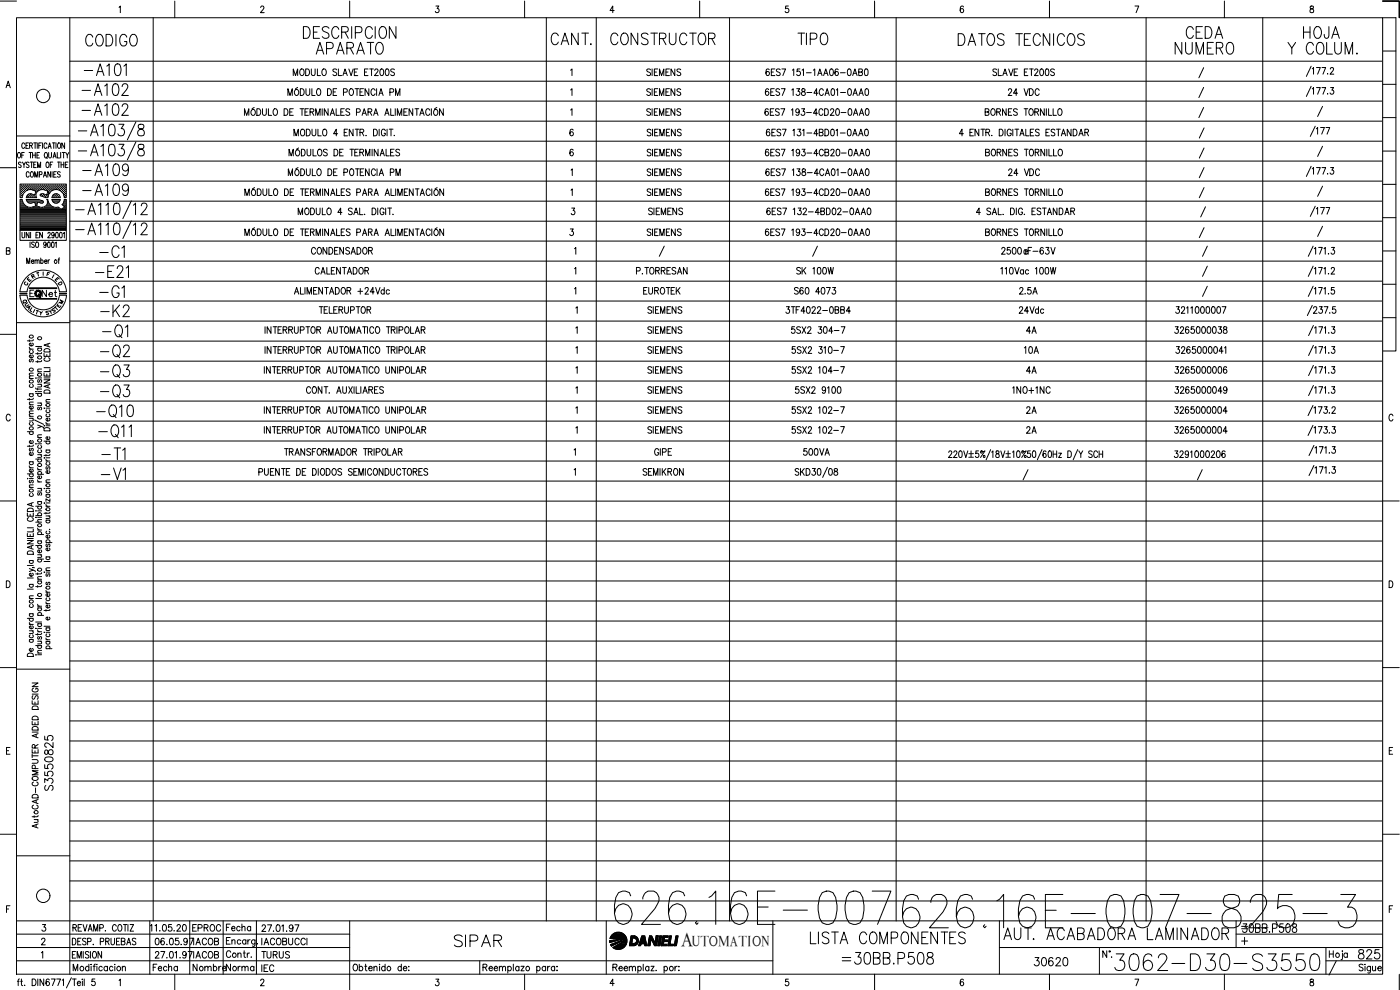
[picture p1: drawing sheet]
<svg xmlns="http://www.w3.org/2000/svg" width="420mm" height="297mm" viewBox="0 0 420 297" stroke-linecap="round" stroke-linejoin="round" font-family="sans-serif">
<defs><g id="words">
<g font-size="15.4">
<text x="183.1" y="278.7">626.16E-007</text>
<text x="269.5" y="279.8">626.16E-007-825-3</text>
</g>
<text font-size="8.8" x="333.4" y="292.5">3062-D30-S3550</text>
<g font-size="7.5">
<text x="29.6" y="102.7">-Q1</text>
<text x="28.9" y="108.7">-Q2</text>
<text x="28.9" y="114.7">-Q3</text>
<text x="28.9" y="120.6">-Q3</text>
<text x="27.9" y="126.6">-Q10</text>
<text x="28.6" y="132.6">-Q11</text>
</g>
<g font-size="7.1">
<text x="24.3" y="15.2">CODIGO</text>
<text x="90" y="12.7">DESCRIPCION</text>
<text x="93.8" y="17.6">APARATO</text>
<text x="286.5" y="14.8">DATOS TECNICOS</text>
<text x="351.4" y="17.6">NUMERO</text>
<text x="354.9" y="12.7">CEDA</text>
<text x="385.2" y="17.6">Y COLUM.</text>
<text x="389.8" y="12.7">HOJA</text>
<text x="24" y="24">-A101</text>
<text x="23.3" y="30">-A102</text>
<text x="23.3" y="36">-A102</text>
<text x="23.6" y="54">-A109</text>
<text x="23.6" y="60">-A109</text>
<text x="28.6" y="90.7">-G1</text>
<text x="28.9" y="96.3">-K2</text>
<text x="29.3" y="139">-T1</text>
<text x="29.3" y="145">-V1</text>
<text x="135.1" y="285.4">SIPAR</text>
<text x="242" y="284.3">LISTA COMPONENTES</text>
<text x="300.2" y="283.3">AUT. ACABADORA LAMINADOR</text>
<text x="251.5" y="290.7">=30BB.P508</text>
</g>
<g font-size="6.6">
<text x="164" y="14.5">CANT.</text>
<text x="182" y="14.5">CONSTRUCTOR</text>
<text x="238.1" y="14.5">TIPO</text>
<text x="28.6" y="78.3">-C1</text>
<text x="27.5" y="84.3">-E21</text>
</g>
<text font-size="6.2" x="406.4" y="288.9">825</text>
<text font-size="5.9" x="204.4" y="283.8">A</text>
<g font-size="5.7">
<text x="16.9" y="238.5" transform="rotate(-90 16.9 238.5)">S3550825</text>
<text x="309" y="291">30620</text>
</g>
<g font-size="5.3">
<text x="301.3" y="30">24 VDC</text>
<text x="301.3" y="54">24 VDC</text>
<text x="11.3" y="90.3">Net</text>
<text x="306.9" y="101.2">4A</text>
<text x="306.2" y="107.2">10A</text>
<text x="306.9" y="113.2">4A</text>
<text x="302.7" y="119.2">1NO+1NC</text>
<text x="306.9" y="125.2">2A</text>
<text x="306.9" y="131.2">2A</text>
<text x="239.9" y="137.9">500VA</text>
<text x="66.7" y="280.5">Fecha</text>
</g>
<g font-size="4.9">
<text x="56.4" y="280.5">EPROC</text>
<text x="44.8" y="292.5">Fecha</text>
<text x="56.8" y="288.6">IACOB</text>
<text x="56.8" y="292.5">Nombre</text>
<text x="66.7" y="292.5">Norma</text>
<text x="77.3" y="288.6">TURUS</text>
</g>
<g font-size="4.4">
<text x="15.2" y="85.7">E</text>
<text x="207.7" y="283.8">UTOMATION</text>
</g>
<g font-size="4">
<text x="8.1" y="84.7">R</text>
<text x="10.6" y="95.6">Y</text>
<text x="14.5" y="94.9">S</text>
</g>
<g font-size="3.5">
<text x="5.6" y="92.1">Q</text>
<text x="371.5" y="279.8">=</text>
</g>
</g></defs>
<!-- layer: CART -->
<path d="M401 288.3l-2.1 4.3" fill="none" stroke="#000" stroke-width=".3"/>
<!-- layer: XR-FG100|CART -->
<g fill="none" stroke="#000" stroke-width=".3">
<path d="M0 .3h5M5 5.3h410v287h-410zM21 5.3v287M35.7 2.2l.4-.4v2M52.5 .3v5M78.2 2.3l.2-.4 .5-.1 .3 .6-1.1 1.4h1.2M104.9 .3v5M130.8 1.8h.9l-.5 .8a.61 .61 0 0 1 .5 .9 .61 .61 0 0 1-1.1-.1M157.4 .3v5M184.3 3.2h-1.2l.8-1.4v2M210 .3v5M236.6 1.8h-.8l-.1 .9a.63 .63 0 0 1 .9 0 .63 .63 0 0 1-.1 .9 .63 .63 0 0 1-.9-.2"/>
<path d="M262.5 .3v5M289.1 2.1l-.4-.3a1.11 1.11 0 0 0-.6 1 1.11 1.11 0 0 0 .7 1 .57 .57 0 0 0 .4-.8 .57 .57 0 0 0-1-.1v.3M315 .3v5M340.6 1.8h1.2l-.8 2M367.5 .3v5M393.3 1.9v.6a.73 .73 0 0 1 .8 .4 .73 .73 0 0 1-.2 .9 .64 .64 0 0 1-.8-.7 .64 .64 0 0 1 .9-.5l.1-.7zM415 .3h4.9v5M415 5.3h3.9v100h-3.9M415 15.3h3.9M1.8 26.3l.7-2 .6 2M2.1 25.6h.8M415 35.3h3.9"/>
<path d="M415 25.3h3.9M0 50.3h5M5 40.8h16M5.5 45.8l.1-.1a.86 .86 0 0 1 .6 .9 .86 .86 0 0 1-.6 .8 1.2 1.2 0 0 1-.1-1.6zM6.1 57.1h.1M6.1 56.5h.1M6.1 55.9h.1M6.1 57.8h.1M6.1 58.4h.1M6.1 59h.1M6.1 60h.4M6.3 57.4h.2"/>
<path d="M6.3 56.8h.2M6.3 56.2h.2M6.3 55.5h.2M6.3 58.1h.2M6.3 58.7h.2M6.3 48.9a.41 .41 0 0 0-.6-.2 .41 .41 0 0 0 .1 .6l.4 .3a.42 .42 0 0 1 0 .6 .42 .42 0 0 1-.7-.1M6.4 55.5v.1M6.4 56.1v.1M6.4 56.8v.1M6.4 57.4v.1M6.4 58v.2M6.4 58.7v.1"/>
<path d="M6.5 46.6h.5M6.6 59.8h-.6v9.3h13.9v-9.3h-.6M6.6 57.1h.2M6.6 56.5h.2M6.6 55.9h.2M6.6 57.8h.2M6.6 58.4h.1M6.7 59.8l.5 1.4 1 .8M6.7 55.8v.2M6.7 56.4v.2M6.7 57.1v.1M6.7 57.7v.2"/>
<path d="M6.7 58.3v.2M6.7 48.6l.5 .8 .5-.8M6.9 57.4h.2M6.9 56.8h.2M6.9 56.2h.2M6.9 55.5h.2M7 55.5v.1M7 56.1v.1M7 56.8v.1M7 57.4v.1M7.2 49.4v.9M7.3 45.7h-.8v1.7"/>
<path d="M7.3 57.1h.1M7.3 56.5h.1M7.3 55.9h.1M7.3 55.8v.2M7.3 56.4v.2M7.3 57.1v.1M7.4 43.3a.46 .46 0 0 0-.6-.4 .46 .46 0 0 0-.3 .6l.3 .9 .3 .1 .3-.4M7.6 56.8h.1M7.6 56.2h.1M7.6 55.5h.1M7.7 55.5v.1M7.7 56.1v.1"/>
<path d="M7.7 56.8v.1M7.8 43.7h.5M7.9 59.8h3.7M7.9 59.8l.4 .8M7.9 57.1h.1M7.9 56.5h.1M7.9 55.9h.1M8 55.8v.2M8 56.4v.2M8 57.1h.1M8 60h3.6M8 59h.1"/>
<path d="M8.2 56.8h.2M8.2 56.2h.2M8.2 55.5h.2M8.2 58.7h.2M8.3 55.5v.1M8.3 56.1v.1M8.3 56.8v.1M8.3 58.7v.1M8.6 42.9h-.8v1.6h.8M8.6 56.5h.1M8.6 55.9h.1M8.6 59h.1"/>
<path d="M8.6 55.8v.2M8.6 56.4v.2M8.6 59v.1M8.7 58.4l-.1 .1M8.7 48.9l-.3-.3-.5 .3 .1 .4 .7 .5-.3 .5-.5-.2M8.7 45.7h.8M8.8 51.9a.46 .46 0 0 0-.6-.4 .46 .46 0 0 0-.3 .6v.4a.47 .47 0 0 0 .3 .6 .47 .47 0 0 0 .6-.3M8.8 56.8h.2M8.8 56.2h.2M8.8 55.5h.2M8.8 58.7h.2M8.9 43.7l.7-.1v-.6l-.7-.1v1.6"/>
<path d="M8.9 55.5v.1M8.9 56.1v.1M8.9 56.8h.1M8.9 58.7v.1M9.1 48.6h.8M9.1 45.7v1.7M9.2 56.5h.1M9.2 55.9h.1M9.2 58.4h.1M9.2 59h.1M9.2 55.8v.2M9.2 56.4v.2"/>
<path d="M9.2 58.3v.2M9.2 59v.1M9.3 43.7l.4 .8M9.4 51.6v-.1a.86 .86 0 0 1 .7 .8 .86 .86 0 0 1-.7 .9 1.14 1.14 0 0 1 0-1.6zM9.5 58.2h-.8M9.5 58.2l.9 .3 .4-1.2-1-.2a2.44 2.44 0 0 0-3.1 2.2M9.5 56.8h.2M9.5 56.2h.2M9.5 55.5h.2M9.5 58.7h.2M9.5 48.6v1.7M9.6 55.5v.1"/>
<path d="M9.6 56.1v.1M9.6 56.8v.1M9.6 58.7v.1M9.8 46.6h.8M9.8 45.7v1.7M9.8 56.5h.1M9.8 55.9h.1M9.8 59h.1M9.9 55.8v.2M9.9 56.4v.2M9.9 58.4v.1M9.9 59v.1"/>
<path d="M10.1 56.8h.2M10.1 56.2h.2M10.1 55.5h.2M10.1 58.7h.2M10.1 49.4h.5M10.1 42.9h.9M10.2 55.5v.1M10.2 56.1v.1M10.2 56.8v.1M10.2 58.7v.1M10.4 53.2v-1.7l.5 1.7 .4-1.7v1.7M10.5 57.1h.1"/>
<path d="M10.5 56.5h.1M10.5 55.9h.1M10.5 59h.1M10.5 55.8v.2M10.5 56.4v.2M10.5 59v.1M10.5 42.9v1.6M10.5 58.4h.1M10.6 45.7v1.7M10.8 56.8h.1M10.8 56.2h.1M10.8 55.5h.1"/>
<path d="M10.8 55.5v.1M10.8 56.1v.1M10.8 56.8v.1M10.9 48.6h-.8v1.7h.8M10.9 57.4h.1M11.1 57.1h.1M11.1 56.5h.1M11.1 55.9h.1M11.1 46.6h.5M11.1 55.8v.2M11.1 56.4v.2M11.1 57.1v.1"/>
<path d="M11.2 42.9v1.6M11.3 50.3v-1.7l.4 1.7 .5-1.7v1.7M11.4 56.8h.2M11.4 56.2h.2M11.4 55.5h.2M11.5 55.5v.1M11.5 56.1v.1M11.5 56.8v.1M11.6 59.8l.2 .1M11.6 43.7h.5M11.7 56.5h.2M11.7 55.9h.2"/>
<path d="M11.8 55.8v.2M11.8 56.4v.2M11.8 59.9l1.1 .4 .1 .5-.3 .1M11.8 52.4l.7-.1v-.7l-.7-.1v1.7M11.9 45.7h-.8v1.7h.8M12 56.8h.2M12 56.2h.2M12 55.5h.2M12.1 55.5v.1M12.1 56.1v.1M12.1 56.8v.1M12.2 58.8l1 .3"/>
<path d="M12.4 56.5h.1M12.4 55.9h.1M12.4 58.4h.1M12.4 55.8v.2M12.4 56.4v.2M12.4 58.3v.2M12.4 42.9h-.8v1.6M12.7 56.8h.1M12.7 56.2h.1M12.7 55.5h.1M12.7 58.7h.1M12.7 42.9v1.6"/>
<path d="M12.7 55.5v.1M12.7 56.1v.1M12.7 58.7v.1M12.8 56.9l.7 .1M12.8 56.9a1.68 1.68 0 0 0-1.8 2.4h-3.1l.2-.6 .6-.5M13 56.5h.1M13 55.9h.1M13 58.4h.1M13 53.2l.5-1.7 .5 1.7M13 55.8v.2M13 56.4v.2M13 58.3v.2"/>
<path d="M13.1 58.2l-.3-.1a.45 .45 0 0 0-.6 .1 .45 .45 0 0 0 0 .5M13.2 52.6h.6M13.3 56.8h.2M13.3 56.2h.2M13.3 55.5h.2M13.3 58.7h.2M13.4 55.5v.1M13.4 56.1v.1M13.4 56.8v.1M13.4 58.7v.1M13.5 57.1l.9 .2-.4 1.2-.9-.3M13.5 45.8l.2-.1a.86 .86 0 0 1 .6 .9 .86 .86 0 0 1-.6 .8 1.09 1.09 0 0 1-.2-1.6z"/>
<path d="M13.6 56.5h.2M13.6 55.9h.2M13.6 59h.2M13.7 55.8v.2M13.7 56.4v.2M13.7 59v.1M13.8 47.1l.4 .5M13.9 56.8h.2M13.9 56.2h.2M13.9 55.5h.2M13.9 58.7h.2M14 48.7l.1-.1a.86 .86 0 0 1 .7 .9 .86 .86 0 0 1-.7 .8 1.2 1.2 0 0 1-.1-1.6z"/>
<path d="M14 55.5v.1M14 56.1v.1M14 56.8v.1M14 58.7v.1M14.1 59.8h.2M14.1 59.8a1.69 1.69 0 0 1-.4 1.9 1.69 1.69 0 0 1-1.9 .4M14.1 43.3a.46 .46 0 0 0-.6-.4 .46 .46 0 0 0-.3 .6v.4a.47 .47 0 0 0 .3 .6 .47 .47 0 0 0 .6-.4M14.3 59h.1M14.3 57.1h.1M14.3 56.5h.1M14.3 55.9h.1M14.3 58.4h.1"/>
<path d="M14.3 55.8v.2M14.3 56.4v.2M14.3 57.1v.1M14.3 58.3v.2M14.4 59.8l.7 1.6M14.4 57.8h.1M14.4 44.5l.5-1.6 .5 1.6M14.6 57.4h.1M14.6 56.8h.1M14.6 56.2h.1M14.6 55.5h.1M14.6 58.1h.1"/>
<path d="M14.6 45.7v1.5l.3 .2 .6-.5v-1.2M14.6 44h.6M14.6 58h.1M14.6 55.5v.1M14.6 56.1v.1M14.6 56.8v.1M14.6 57.4v.1M14.9 57.1h.1M14.9 56.5h.1M14.9 55.9h.1M14.9 55.8v.2M14.9 56.4v.2"/>
<path d="M14.9 57.1v.1M15 57.7a2.47 2.47 0 0 1 2.7-.6 2.47 2.47 0 0 1 1.6 2.2h.6v-4.1h-13.9v4.1h.6M15.1 49.4h.4M15.1 57.7l-.6 .8-.1 .8-1.2-.2M15.2 51.5v1.7l-.8-1.7v1.7M15.2 56.8h.2M15.2 56.2h.2M15.2 55.5h.2M15.3 55.5v.1M15.3 56.1v.1M15.3 56.8v.1M15.5 56.5h.2"/>
<path d="M15.5 55.9h.2M15.6 57.1h-.1M15.6 55.8v.2M15.6 56.4v.2M15.6 59.8h2.5M15.6 59.8l.4 .8M15.6 51.5v1.7M15.7 60h2.2M15.7 42.9h.9M15.8 48.6h-.7v1.7M15.8 56.8h.2M15.8 56.2h.2"/>
<path d="M15.8 55.5h.2M15.9 47.4l.5-1.7 .4 1.7M15.9 55.5v.1M15.9 56.1v.1M15.9 56.8v.1M16 58.5l-.4 .8h2.5a1.23 1.23 0 0 0-.8-1.1 1.23 1.23 0 0 0-1.4 .3M16 58.7l-.1 .1M16.1 46.8h.6M16.1 52.3h.5M16.1 42.9v1.6M16.2 56.5h.1M16.2 55.9h.1"/>
<path d="M16.2 59h.1M16.2 55.8v.2M16.2 56.4v.2M16.2 58.4v.1M16.2 59v.1M16.3 58.4h.1M16.5 56.8h.1M16.5 56.2h.1M16.5 55.5h.1M16.5 58.7h.1M16.6 55.5v.1M16.6 56.1v.1"/>
<path d="M16.6 56.8h.1M16.6 58.7v.1M16.8 56.5h.1M16.8 55.9h.1M16.8 58.4h.1M16.8 59h.1M16.8 42.9v1.6M16.8 55.8v.2M16.8 56.4v.2M16.8 58.3v.2M16.8 59v.1M16.9 51.5h-.8v1.7h.8"/>
<path d="M17.1 56.8h.2M17.1 56.2h.2M17.1 55.5h.2M17.1 58.7h.2M17.2 45.7v1.7h.7M17.2 55.5v.1M17.2 56.1v.1M17.2 56.8h.1M17.2 58.7v.1M17.3 48.6h.8M17.4 56.5h.2M17.4 55.9h.2"/>
<path d="M17.4 59h.2M17.5 43l.1-.1a.86 .86 0 0 1 .6 .8 .86 .86 0 0 1-.6 .8 1.2 1.2 0 0 1-.1-1.5zM17.5 55.8v.2M17.5 56.4v.2M17.5 59v.1M17.7 48.6v1.7M17.7 56.8h.2M17.7 56.2h.2M17.7 55.5h.2M17.8 55.5v.1M17.8 56.1v.1M17.8 56.8v.1"/>
<path d="M18.1 59.8l-.4 .8M18.1 51.8l-.3-.3-.6 .3 .2 .3 .6 .4 .1 .4-.3 .3-.6-.3M18.1 57.1h.1M18.1 56.5h.1M18.1 55.9h.1M18.1 55.8v.2M18.1 56.4v.2M18.1 57.1v.1M18.2 45.7v1.7M18.3 49.4h.8M18.3 48.6v1.7M18.4 56.8h.1"/>
<path d="M18.4 56.2h.1M18.4 55.5h.1M18.5 57.4h.1M18.5 55.5v.1M18.5 56.1v.1M18.5 56.8v.1M18.7 45.7h.8M18.7 57.1h.1M18.7 56.5h.1M18.7 55.9h.1M18.8 57.7v.1M18.8 55.8v.2"/>
<path d="M18.8 56.4v.2M18.8 57.1v.1M19 57.4h.2M19 56.8h.2M19 56.2h.2M19 55.5h.2M19 58.1h.2M19.1 45.7v1.7M19.1 55.5v.1M19.1 56.1v.1M19.1 56.8v.1M19.1 57.4v.1"/>
<path d="M19.1 58v.2M19.1 48.6v1.7M19.3 59.8l-.1 .8-.6 .8M19.3 57.1h.2M19.3 56.5h.2M19.3 55.9h.2M19.3 57.8h.2M19.3 58.4h.2M19.3 59h.2M19.4 42.9v1.6l-.9-1.6v1.6M19.4 55.8v.2M19.4 56.4v.2"/>
<path d="M19.4 57.1v.1M19.4 57.7v.2M19.4 58.3v.2M19.4 59v.1M19.4 60h.4M19.6 49.4h.5M19.6 57.4h.2M19.6 56.8h.2M19.6 56.2h.2M19.6 55.5h.2M19.6 58.1h.2M19.6 58.7h.2"/>
<path d="M19.7 45.7l.5 .9 .5-.9M19.7 55.5v.1M19.7 56.1v.1M19.7 56.8v.1M19.7 57.4v.1M19.7 58v.2M19.7 58.7v.1M20.2 46.6v.8M20.4 48.6h-.8v1.7h.8M415 55.3h3.9M415 45.3h3.9M1.9 75.3l1-.1 .1-.7-1.1-.2v2l1-.1 .1-.7-.4-.2"/>
<path d="M6 69.1v3h13.9v-3M6.1 64.8h13.7M6.1 64.4h13.7M6.1 64.1h13.7M6.1 63.8h13.7M6.1 63.5h13.7M6.1 63.1h13.7M6.1 62.9h12.1M6.1 62.5h11.7M6.1 62.2h2.3M6.1 61.9h1.6M6.1 61.6h1.2"/>
<path d="M6.1 61.2h1M6.1 60.9h.8M6.1 60.6h.6M6.1 60.3h.5M6.1 65.1h13.7M6.1 65.4h13.7M6.1 65.7h13.7M6.1 66h13.7M6.1 66.3h13.7M6.1 66.7h13.7M6.1 67h13.7M6.1 67.3h13.7"/>
<path d="M6.1 67.6h13.7M6.1 67.9h13.7M6.1 68.2h13.7M6.1 68.6h13.7M6.1 68.9h13.7M6.6 69.7v1.4l.3 .3 .5-.3v-1.4M8 79.1v-1.7l.5 1.7 .4-1.7v1.7M8.1 60.3h4.5M8.3 60.6l.4 .3M8.4 60.6h1.7M8.7 60.9h.8l.9-.3 .3 1.2-1.3 .4-1.2-.2M8.7 69.7v1.7l-.8-1.7v1.7"/>
<path d="M9 72.6v1.6M9.2 69.7v1.7M9.4 78.4h.7l-.1-.4a.48 .48 0 0 0-.6 .5 .48 .48 0 0 0 .6 .5l.1-.2M9.8 62.2h2.1M10.3 72.8l-.7-.1-.1 .4a.74 .74 0 0 1 .7 1.1l-.7-.2M10.5 78.3l.3-.3h.3v1.1M10.5 78v1.1M10.5 60.6h.7M10.6 60.9h.5M10.7 61.2h.3M10.7 61.9h.3M10.8 61.6h.2"/>
<path d="M10.8 70.5h.5M10.9 72.7l.1-.1a.83 .83 0 0 1 .6 .8 .83 .83 0 0 1-.6 .8 1.17 1.17 0 0 1-.1-1.5zM11.1 78.3l.3-.3h.3l.1 1.1M11.6 69.7h-.8v1.7h.8M11.6 60.6h1.4M12.2 78.2l.2-.2a.48 .48 0 0 1 .6 .5 .48 .48 0 0 1-.6 .5l-.2-.2M12.2 60.9l-.9-.3-.3 1.2 .8 .3M12.2 77.4v1.7M12.3 60.9l.4 .1M12.7 69.7v1.7l-.8-1.7v1.7M13.3 62.2h2.8M13.4 78.4h.7l-.1-.4a.48 .48 0 0 0-.6 .5 .48 .48 0 0 0 .6 .5l.1-.2"/>
<path d="M13.8 61.9h1.6M13.8 73.1l-.1 .5a.43 .43 0 0 1-.6-.5 .43 .43 0 0 1 .7-.3l-.1 1.4-.6-.2M14.1 61.6h.9M14.2 61.2h.5M14.4 60.9h.2M14.4 60.6h.1M14.4 70.1l.2-.4 .4 .2v.4l-.7 1.1h.9M14.4 72.7h.5l.1 .2v1l-.3 .3-.4-.3zM14.4 78v1.1M14.9 78l-.5 .4M15 61.4l.9 .6M15.6 72.7h.5l.1 .2v1l-.3 .3-.4-.3z"/>
<path d="M15.8 60.3h2M15.9 62l.6 .2a1.45 1.45 0 0 1 1.8 .6l1-.6M15.9 60.6l.5 .3M16.1 60.6h1.4M16.3 70.3l-.2 .4a.43 .43 0 0 1-.6-.5 .43 .43 0 0 1 .7-.2l-.1 1.3-.6-.2M16.4 60.9h.9M16.6 72.9l.3-.3v1.6M16.8 69.8l.2-.1a.96 .96 0 0 1 0 1.7l-.3-.7zM17.4 78h.5M17.7 60.6l-.4 .3M17.9 77.4l-.3 .3v1.4M18 69.8l.2-.1a.96 .96 0 0 1 0 1.7l-.3-.7z"/>
<path d="M18.4 62.9h1.4M18.6 61.4l.8 .7M18.9 61.2h.9M18.9 62.5h.9M18.9 61.6h.9M19 70l.3-.3v1.7M19 60.9h.8M19.2 61.9h.6M19.2 60.6h.6M19.3 60.3h.5M19.5 62.2h.3M415 75.3h3.9"/>
<path d="M415 65.3h3.9M5 96.8h16M6 88h2v.2h-2zM7.9 83.3a7 7 0 0 1 7.4-1.8 7 7 0 0 1 4.7 6h-2.2a4.9 4.9 0 0 0-4.8-4.3 4.9 4.9 0 0 0-4.9 4.3h-2.1a7.2 7.2 0 0 1 1.9-4.2zM8.1 88.6a4.9 4.9 0 0 0 4.9 4.3 4.9 4.9 0 0 0 4.8-4.3h2.2a7 7 0 0 1-7 6.5 7 7 0 0 1-7-6.5M8.9 89.6h8.1M8.9 89.7h8.1M9 89.6h7.9M9 86.5h7.9M9 88h.7M9.6 92.3l-.6 .9 .5 .3M10.2 87.1h-1.2v1.9h1.2"/>
<path d="M13 81.6v1M17 86.4h-8.1v.2h8.1M17.9 88h2v.2h-2M17.9 88.1h2M415 95.3h3.9M415 85.3h3.9M0 100.3h5M8.8 104.2l.1 .3 .4 .3M8.8 102v.5M8.8 119.5v.5M8.8 118.1h1.2M8.8 113.6h1.2"/>
<path d="M8.8 104.8h1.2M9.1 118.1a.51 .51 0 0 0-.1 .8 .51 .51 0 0 0 .8 0 .51 .51 0 0 0-.1-.8M9.1 115.4a.49 .49 0 0 0-.1 .7 .49 .49 0 0 0 .8 0 .49 .49 0 0 0-.1-.7M9.1 107.8l-.3 .3 .1 .4h.3l.3-.6 .2-.1 .3 .3-.3 .5M9.1 105.2a.51 .51 0 0 0-.1 .7 .51 .51 0 0 0 .8 0 .51 .51 0 0 0-.1-.7M9.7 106.5a.5 .5 0 0 1 .1 .7 .5 .5 0 0 1-.7 0 .5 .5 0 0 1 0-.7h.2v.9M9.7 102.9l.2 .2a.53 .53 0 0 1-.5 .7 .53 .53 0 0 1-.4-.8l.3-.1v.9M10 119.5l-.3 .3h-1.5M10 112.8h-1.1l-.1 .4 .3 .4M10 112h-1.1l-.1 .4 .3 .4M10 101.9l-.3 .4h-1.5M10.7 117.5h.2z"/>
<path d="M10.7 116.4l.1 .3h1.7M10.7 113.4h.2zM10.7 118.1h1.8M10.7 104h1.8M11.3 105.8v.5M11.3 108.2v.5M11.3 116.5v.5M11.3 113.4h1.2M11.3 117.5h1.2M11.3 115.3h1.2M11.3 111.5h1.2M11.3 104.5h1.2"/>
<path d="M11.6 118.1a.51 .51 0 0 0-.1 .7 .51 .51 0 0 0 .8 0 .51 .51 0 0 0-.1-.7M11.6 113.9l-.3 .3 .1 .5h.3l.3-.7 .2-.1 .3 .3-.3 .5M11.6 104.5a.49 .49 0 0 0-.1 .7 .49 .49 0 0 0 .7 0 .49 .49 0 0 0 0-.7M12.1 115.3l.4 .4-.1 .3-1.1 .1M12.5 110.7l-1.1 .1-.1 .4 .3 .3M12.5 108.1l-.4 .4h-1.4M12.5 105.8l-.1 .3h-1.7M13.2 113.9h1.8l-1.8 1h1.8M13.2 111.9v.9h1.8v-.9M13.2 106v.9h1.8v-.9M13.2 113.4h1.8M13.2 110.3h1.8"/>
<path d="M13.3 117.2a.98 .98 0 0 1 1.1-.2 .98 .98 0 0 1 .6 1h-1.8zM13.3 104.9a.96 .96 0 0 1 1.1-.3 .96 .96 0 0 1 .6 1h-1.8zM13.6 107.3a.54 .54 0 0 0-.4 .7 .54 .54 0 0 0 .7 .4h.4a.54 .54 0 0 0 .7-.4 .54 .54 0 0 0-.4-.7M14.1 106.4v.5M14.1 112.3v.5M14.4 103.2v.7M14.4 115.6v.7M15 119.9h-1.1l-.1 .4 .3 .3M15 115.3l-1.8 .6 1.8 .6M15 110.6v.9h-1.8M15 103l-1.8 .5 1.8 .6M3 124.8a.61 .61 0 0 0-.7-.5 .61 .61 0 0 0-.4 .7v.5a.61 .61 0 0 0 .4 .8 .61 .61 0 0 0 .7-.5"/>
<path d="M8.2 129.5h1.8M8.8 139.8l.1 .4 .4 .2M8.8 138.5h1.2M8.8 133.6v.5M8.8 125.5h1.2M8.8 124.9h1.2M8.8 121.4h1.2M9.1 138.5a.51 .51 0 0 0-.1 .8 .51 .51 0 0 0 .8 0 .51 .51 0 0 0-.1-.8M9.1 134.5l-.3 .3 .1 .5h.3l.3-.7 .2-.1 .3 .3-.3 .5M9.1 129.5a.49 .49 0 0 0-.1 .7 .49 .49 0 0 0 .8 0 .49 .49 0 0 0-.1-.7M9.1 126.7a.51 .51 0 0 0-.1 .8 .51 .51 0 0 0 .8 0 .51 .51 0 0 0-.1-.8M9.7 125.5l.3 .4-.1 .3-1.1 .1"/>
<path d="M9.7 135.8a.51 .51 0 0 1 0 .7 .51 .51 0 0 1-.7 0 .51 .51 0 0 1 0-.7h.3v.8M9.7 132.2a.5 .5 0 0 1 .1 .7 .5 .5 0 0 1-.7 0 .5 .5 0 0 1 0-.7h.2v.9M9.7 121.9a.5 .5 0 0 1 .1 .7 .5 .5 0 0 1-.7 0 .5 .5 0 0 1 0-.7h.2v.9M10 133.5l-.3 .4h-1.5M10 124.1l-1.1 .1-.1 .4 .3 .3M10 123.3l-1.1 .1-.1 .4 .3 .3M10 120.6l-1.1 .1-.1 .4 .3 .3M10.4 126l2.7 1.3M10.7 133.2h.2zM10.7 137.7h1.8M11.3 127.5l1.2 .5-1.2 .4M11.3 136.4h1.2"/>
<path d="M11.3 133.2h1.2M11.3 131.3h1.2M11.3 120.9h1.2M11.6 137.7a.51 .51 0 0 0-.1 .8 .51 .51 0 0 0 .8 0 .51 .51 0 0 0-.1-.8M11.6 135a.49 .49 0 0 0-.1 .7 .49 .49 0 0 0 .7 0 .49 .49 0 0 0 0-.7M11.6 133.7a.49 .49 0 0 0-.1 .7 .49 .49 0 0 0 .7 0 .49 .49 0 0 0 0-.7M11.6 122.2l-.3 .3 .3 .5 .4-.8h.4l.1 .5-.3 .3M12.1 136.4l.4 .4-.1 .3-1.1 .1M12.1 120.9l.4 .4-.1 .4h-1.1M12.5 130.5h-1.1l-.1 .4 .3 .4M12.5 128l.6 .3v.2M13.2 137.4h.2z"/>
<path d="M13.2 127.7h.2zM13.2 122.5h.2zM13.2 132.4h1.8M13.3 128.6a.98 .98 0 0 1 1.1-.3 .98 .98 0 0 1 .6 1h-1.8zM13.8 137.8l.1 .3 .4 .2M13.8 126.7l.1 .3 .4 .2M13.8 136.4v.4M13.8 138.3h1.2M13.8 137.4h1.2M13.8 135h1.2M13.8 127.7h1.2M13.8 127.2h1.2"/>
<path d="M13.8 122.5h1.2M13.8 120.6h1.2M14.1 138.8l-.2 .1a.51 .51 0 0 0 .6 .7 .51 .51 0 0 0 .2-.8M14.1 135l-.2 .2a.51 .51 0 0 0 .6 .7 .51 .51 0 0 0 .2-.9M14.1 132.4l-.2 .1a.52 .52 0 0 0 .5 .7 .52 .52 0 0 0 .3-.8M14.1 124.2l-.2 .2a.53 .53 0 0 0 .5 .6 .53 .53 0 0 0 .5-.6l-.2-.2M14.1 123l-.2 .1a.52 .52 0 0 0 .5 .7 .52 .52 0 0 0 .3-.8M14.7 131l.2 .2a.53 .53 0 0 1-.5 .7 .53 .53 0 0 1-.4-.8l.3-.1v.9M14.7 125.5a.5 .5 0 0 1 .1 .6 .5 .5 0 0 1-.7 .1 .5 .5 0 0 1-.1-.7h.3v.8M15 136.3l-.1 .3h-1.7M418 124.8a.61 .61 0 0 0-.7-.5 .61 .61 0 0 0-.4 .7v.5a.61 .61 0 0 0 .4 .8 .61 .61 0 0 0 .7-.5M0 150.3h5"/>
<path d="M8.2 153.9v1h1.8v-1M8.2 158.4h1.8M8.2 142.2h1.8M8.3 152.8a.96 .96 0 0 1 1.1-.3 .96 .96 0 0 1 .6 1h-1.8zM8.3 143.5v.2zM8.6 155.3a.56 .56 0 0 0-.4 .7 .56 .56 0 0 0 .7 .4h.4a.56 .56 0 0 0 .7-.4 .56 .56 0 0 0-.4-.7M8.8 146.2h1.2M8.8 143.6h1.2M8.8 140.4h1.2M9.1 148.1a.51 .51 0 0 0-.1 .7 .51 .51 0 0 0 .8 0 .51 .51 0 0 0-.1-.7M9.1 144.1l-.3 .3 .3 .5 .4-.7h.4l.1 .4-.3 .3M9.1 142.2a.51 .51 0 0 0-.1 .7 .51 .51 0 0 0 .8 0 .51 .51 0 0 0-.1-.7"/>
<path d="M9.1 154.3v.6M9.4 151v.8M9.7 140.8a.5 .5 0 0 1 .1 .7 .5 .5 0 0 1-.7 0 .5 .5 0 0 1 0-.7h.2v.9M10 158.7v.9h-1.8M10 150.8l-1.8 .6 1.8 .6M10 145.5h-1.1l-.1 .4 .3 .3M10.7 155.2h.2zM10.7 153.3h.2zM10.7 156.7h1.8M10.7 154.7h1.8M10.7 151.9h1.8M11.3 158.4l.1 .4 .4 .2"/>
<path d="M11.3 144l.1 .4 .4 .2M11.3 140.4l.1 .3 .4 .3M11.3 146.5h1.2M11.3 159h1.2M11.3 155.2h1.2M11.3 153.3h1.2M11.3 150.5h1.2M11.3 144.6h1.2M11.3 142.3h1.8M11.3 141h1.2M11.6 154.7a.51 .51 0 0 1-.1-.7 .51 .51 0 0 1 .8 0 .51 .51 0 0 1-.1 .7M11.6 151.9a.51 .51 0 0 0-.1 .7 .51 .51 0 0 0 .8 0 .51 .51 0 0 0-.1-.7"/>
<path d="M11.6 150.5a.51 .51 0 0 0-.1 .7 .51 .51 0 0 0 .8 0 .51 .51 0 0 0-.1-.7M11.6 147.8l-.3 .3 .1 .4h.3l.3-.6 .2-.1 .3 .3-.3 .5M11.6 142.3l-.2-.1a.52 .52 0 0 1 .5-.7 .52 .52 0 0 1 .3 .8M12.1 146.5l.4 .4-.1 .4h-1.1M12.2 142.8a.5 .5 0 0 1 .1 .7 .5 .5 0 0 1-.7 0 .5 .5 0 0 1-.1-.6l.3-.1v.8M12.5 155.9h-1.1l-.1 .4 .3 .4M13.2 150.9h.2zM13.2 146.5h.2zM13.8 151.3l.1 .4 .4 .2M13.8 153.7v.5M13.8 156.1h1.2M13.8 154.8h1.2"/>
<path d="M13.8 151.9h1.2M13.8 150.9h1.2M13.8 148.4h1.2M13.8 146.5h1.2M13.8 144.7h1.2M14.1 159.4l-.2 .1a.52 .52 0 0 0 .5 .7 .52 .52 0 0 0 .3-.8M14.1 156.1l-.2 .1a.52 .52 0 0 0 .5 .7 .52 .52 0 0 0 .3-.8M14.1 148.4l-.2 .1a.52 .52 0 0 0 .5 .8 .52 .52 0 0 0 .3-.9M14.1 147.1l-.2 .1a.52 .52 0 0 0 .5 .7 .52 .52 0 0 0 .3-.8M14.1 140l-.3 .3 .1 .4h.3l.3-.6 .2-.1 .3 .3-.3 .5M14.6 154.8l.4 .3-.1 .4-1.1 .1M14.7 141.2a.5 .5 0 0 1 .1 .7 .5 .5 0 0 1-.7 .1 .5 .5 0 0 1-.1-.7l.3-.1v.9"/>
<path d="M14.9 158.8l-.1 .1M15 153.7l-.1 .3h-1.7M15 149.7v.7l-1.2-.7v.7M15 144h-1.1l-.1 .4 .3 .3M415 150.3h4.9M1.9 174.3a1.02 1.02 0 0 1 1.1 1 1.02 1.02 0 0 1-1.1 1zM8.2 162.2h1.8l-1.8 1h1.8M8.2 160v1h1.8v-1M8.2 176.8h1.8M8.2 173.4h1.8M8.2 169.7h1.8M8.2 161.6h1.8"/>
<path d="M8.3 165.6a.99 .99 0 0 1 1.1-.3 .99 .99 0 0 1 .6 1h-1.8zM8.8 170.6l1.2 .5-1.2 .4M8.8 179.6h1.2M8.8 175.3h1.2M8.8 168.2h1.2M9.1 175.3a.51 .51 0 0 0-.1 .8 .51 .51 0 0 0 .8 0 .51 .51 0 0 0-.1-.8M9.1 168.2a.51 .51 0 0 0-.1 .7 .51 .51 0 0 0 .8 0 .51 .51 0 0 0-.1-.7M9.1 160.4v.6M9.4 163.8v.7M9.7 172a.5 .5 0 0 1 .1 .7 .5 .5 0 0 1-.7 0 .5 .5 0 0 1 0-.7h.2v.9M9.9 170.3l.4 .1M10 178.8h-1.1l-.1 .4 .3 .4"/>
<path d="M10 171.1l.6 .2v.3M10 163.6l-1.8 .6 1.8 .6M10.7 179.6h1.8M10.7 163.7h1.8M11.3 171.9v.5M11.3 175.7v.5M11.3 174.3h1.2M11.3 173.8h1.2M11.3 167.8h1.8M11.3 166.4h1.2M11.3 162.3h1.2M11.3 160.4h1.8"/>
<path d="M11.6 174.3a.51 .51 0 0 0-.1 .8 .51 .51 0 0 0 .8 0 .51 .51 0 0 0-.1-.8M11.6 167.8a.51 .51 0 0 0-.1 .7 .51 .51 0 0 0 .8 0 .51 .51 0 0 0-.1-.7M11.6 163.7a.49 .49 0 0 0-.1 .7 .49 .49 0 0 0 .7 0 .49 .49 0 0 0 0-.7M11.6 162.3a.51 .51 0 0 0-.1 .7 .51 .51 0 0 0 .8 0 .51 .51 0 0 0-.1-.7M11.6 160.4a.49 .49 0 0 1-.1-.7 .49 .49 0 0 1 .7 0 .49 .49 0 0 1 0 .7M12.1 166.4l.4 .4-.1 .4h-1.1M12.2 165a.51 .51 0 0 1 0 .7 .51 .51 0 0 1-.7 0 .51 .51 0 0 1 0-.7h.3v.8M12.5 175.6l-.4 .4h-1.4M12.5 173l-1.1 .1-.1 .3 .3 .4M12.5 171.8l-.4 .4h-1.4M13.2 171.6h.2zM13.2 168.5h1.8"/>
<path d="M13.8 177.2l.1 .3 .4 .2M13.8 177.7h1.2M13.8 171.6h1.2M13.8 171.2h1.2M13.8 167.1h1.2M13.8 162.8h1.8M14.1 179.4l-.2 .1a.52 .52 0 0 0 .5 .8 .52 .52 0 0 0 .3-.9M14.1 174.7l-.3 .2 .3 .6 .4-.8h.4l.1 .5-.3 .3M14.1 172.2l-.3 .2 .3 .5 .4-.7h.4l.1 .4-.3 .3M14.1 167.1l-.2 .1a.51 .51 0 0 0 .6 .7 .51 .51 0 0 0 .2-.8M14.1 163.2l-.3 .3 .1 .4h.3l.3-.6 .2-.1 .3 .3-.3 .5M14.1 162.8l-.2-.1a.52 .52 0 0 1 .5-.8 .52 .52 0 0 1 .3 .9"/>
<path d="M14.7 178.1l.2 .2a.52 .52 0 0 1-.5 .7 .52 .52 0 0 1-.4-.8l.3-.1v.9M14.7 164.4l.2 .1a.52 .52 0 0 1-.5 .8 .52 .52 0 0 1-.4-.8l.3-.1v.9M14.7 160.6a.49 .49 0 0 1 0 .7 .49 .49 0 0 1-.6 0 .49 .49 0 0 1-.1-.6l.3-.1v.8M15 170.4l-1.1 .1-.1 .3 .3 .4M416.9 174.3a1.02 1.02 0 0 1 1.1 1 1.02 1.02 0 0 1-1.1 1zM8.2 185.5h1.8M8.3 196.2a.96 .96 0 0 1 1.1-.2 .96 .96 0 0 1 .6 1h-1.8zM8.8 186.8l.1 .3 .4 .3M8.8 191.9h1.2M8.8 189.3h1.2M8.8 187.4h1.2M8.8 184.1h1.2"/>
<path d="M9.1 191.9a.49 .49 0 0 0-.1 .7 .49 .49 0 0 0 .8 0 .49 .49 0 0 0-.1-.7M9.1 190.5a.51 .51 0 0 0-.1 .7 .51 .51 0 0 0 .8 0 .51 .51 0 0 0-.1-.7M9.1 185.5a.51 .51 0 0 0-.1 .8 .51 .51 0 0 0 .8 0 .51 .51 0 0 0-.1-.8M9.1 184.1a.51 .51 0 0 0-.1 .8 .51 .51 0 0 0 .8 0 .51 .51 0 0 0-.1-.8M9.1 181.4a.51 .51 0 0 0-.1 .7 .51 .51 0 0 0 .8 0 .51 .51 0 0 0-.1-.7M9.7 189.3l.3 .3-.1 .4-1.1 .1M9.7 194.5a.5 .5 0 0 1 .1 .8 .5 .5 0 0 1-.7 0 .5 .5 0 0 1 0-.8h.2v.9M9.7 187.8a.5 .5 0 0 1 .1 .7 .5 .5 0 0 1-.7 0 .5 .5 0 0 1 0-.7h.2v.9M10.7 196.5h.2zM10.7 188.5h.2zM10.7 193.7h1.8M10.7 186.6h1.8"/>
<path d="M11.3 189l.1 .3 .4 .3M11.3 181.3l.1 .4 .4 .2M11.3 190.1v.5M11.3 196.5h1.2M11.3 195.9h1.2M11.3 192.4h1.2M11.3 189.6h1.2M11.3 188.5h1.2M11.3 187.1h1.2M11.3 184.6h1.8M11.3 182.4h1.2M11.3 181.9h1.2"/>
<path d="M11.6 193.7a.49 .49 0 0 0-.1 .7 .49 .49 0 0 0 .7 0 .49 .49 0 0 0 0-.7M11.6 191l-.3 .3 .3 .5 .4-.7h.4l.1 .4-.3 .3M11.6 187.1a.49 .49 0 0 0-.1 .7 .49 .49 0 0 0 .7 0 .49 .49 0 0 0 0-.7M11.6 184.6a.49 .49 0 0 1-.1-.7 .49 .49 0 0 1 .7 0 .49 .49 0 0 1 0 .7M11.6 182.4a.51 .51 0 0 0-.1 .7 .51 .51 0 0 0 .8 0 .51 .51 0 0 0-.1-.7M12.1 192.4l.4 .3-.1 .4-1.1 .1M12.5 195.1l-1.1 .1-.1 .4 .3 .3M12.5 190l-.4 .4h-1.4M13.2 189.7h.2zM13.2 187.9h1.8M13.8 191.4l.1 .4 .4 .2M13.8 180.6l.1 .3 .4 .2"/>
<path d="M13.8 194.6h1.8M13.8 192.5h1.2M13.8 192h1.2M13.8 189.7h1.2M13.8 188.4h1.2M13.8 182.9v.5M13.8 181.1h1.2M14.1 194.6l-.2-.1a.52 .52 0 0 1 .5-.7 .52 .52 0 0 1 .3 .8M14.1 192.5a.55 .55 0 0 0 .2 .9 .55 .55 0 0 0 .7-.7l-.3-.2M14.1 190.2a.49 .49 0 0 0-.1 .7 .49 .49 0 0 0 .7 0 .49 .49 0 0 0 0-.7M14.1 188.4a.49 .49 0 0 0-.1 .7 .49 .49 0 0 0 .7 0 .49 .49 0 0 0 0-.7M14.7 185.2l.2 .1a.52 .52 0 0 1-.5 .7 .52 .52 0 0 1-.4-.8h.3v.8"/>
<path d="M14.7 181.6l.2 .1a.52 .52 0 0 1-.5 .7 .52 .52 0 0 1-.4-.8h.3v.8M15 182.8l-.1 .3-1.7 .1M0 200.3h5M5 200.8h16M9.7 216.4v1.1h1.7v-1.1M9.7 210.3v1h1.7v-1M9.7 204.9h1.7l-1.7 1.1h1.7M9.7 219.7h1.7M9.7 208.3h1.7M9.7 218.3a.95 .95 0 0 1 1.2-.3 .95 .95 0 0 1 .5 1.1h-1.7zM9.7 215.2a.95 .95 0 0 1 1.2-.3 .95 .95 0 0 1 .5 1.1h-1.7zM9.7 212.1a.97 .97 0 0 1 1.2-.2 .97 .97 0 0 1 .5 1h-1.7z"/>
<path d="M9.9 208.7l-.2 .4v.6h.6l.4-.8 .5-.2 .2 .4-.2 .7M10.1 206.5a.59 .59 0 0 0-.4 .7 .59 .59 0 0 0 .6 .4h.5a.58 .58 0 0 0 .6-.5 .58 .58 0 0 0-.6-.6v.4M10.5 210.6v.7M10.5 216.8v.7M415 200.3h4.9M1.9 225.2h.7M3 224.3h-1.1v2h1.1M9.7 227.9h1.2l.5 .5-.2 .5-1.5 .1M9.7 224.9v1h1.7M9.7 226.8h1.7M9.7 226.2v1.1M9.7 238.7a.95 .95 0 0 1 1.2-.3 .95 .95 0 0 1 .5 1h-1.7z"/>
<path d="M9.7 233.2a.89 .89 0 0 1 1.1-.3 .89 .89 0 0 1 .5 1 .89 .89 0 0 1-1 .3 .89 .89 0 0 1-.6-1zM10.1 234.6a.59 .59 0 0 0-.4 .7 .59 .59 0 0 0 .6 .5h.5a.59 .59 0 0 0 .6-.5 .59 .59 0 0 0-.4-.7M10.5 224.4l-.1-.9h-.6l-.1 .9h1.7M10.6 230.6l-.1-.9h-.8v.9h1.7M11.4 239.9l-1.7 .6 1.7 .6M11.4 231.3h-1.7l1.7 .5-1.7 .7h1.7M11.4 220.1l-1.7 .7 1.7 .6M416.9 225.2h.7M418 224.3h-1.1v2h1.1M0 250.3h5M5 256.8h16M10.1 241.6a.59 .59 0 0 0-.4 .7 .59 .59 0 0 0 .6 .4h.5a.59 .59 0 0 0 .6-.4 .59 .59 0 0 0-.4-.7"/>
<path d="M10.2 245.9h1.2M10.2 244.8v.5M10.8 240.1v.8M10.8 247.4v.8M11.1 245.9l.3 .4-.1 .4h-1.1M11.4 247.2l-1.7 .6 1.7 .6M11.4 244.7l-.3 .4h-1.4M415 250.3h4.9M1.9 272.7h.7M3 271.8h-1.1v2M5 276.3h410M45 276.3v16"/>
<path d="M56.9 276.3v16M67 276.3v16M77 276.3v16M104.9 276.3v20.7M181.9 276.3v16M231.9 276.3v16M299.9 276.3v16M416.9 272.7h.7M418 271.8h-1.1v2M5 280.3h99.9M5 284.3h99.9M5 288.3h226.9"/>
<path d="M5.2 294.4h.6M5.8 293.7l-.3 .4v1.6M6.2 294.4h.5M6.4 293.7v1.6l.4 .4M7.4 295.6h.1M9.7 293.7a1.01 1.01 0 0 1 1.1 1 1.01 1.01 0 0 1-1.1 1zM11.3 293.7v2M13.1 293.7v2l-1.1-2v2M14.8 294l-.4-.3a1.12 1.12 0 0 0 0 2 .57 .57 0 0 0 .4-.8 .57 .57 0 0 0-.9-.1l-.1 .3M15.4 293.7h1.2l-.9 2M17 293.7h1.2l-.8 2M18.7 294.1l.3-.4v2"/>
<path d="M21.4 293.4l-1.5 3M21.7 293.7h1.2M22.3 293.7v2M23.2 295h1a.49 .49 0 0 0-.5-.6 .49 .49 0 0 0-.5 .6l.2 .6 .4 .1 .4-.2M24.7 293.7v.2zM24.7 294.4v1.3M25.3 293.7v2M28.4 293.7h-.8v.9a.63 .63 0 0 1 .9 0 .63 .63 0 0 1-.1 .9 .63 .63 0 0 1-.9-.2M35.7 294.2l.4-.4v2M52.5 292.3v4.7M78.2 294.2l.3-.4 .5 .1 .2 .3-.2 .6-.9 1h1.2M130.8 293.8h.9l-.5 .7a.6 .6 0 0 1 .5 1 .6 .6 0 0 1-1.1-.1"/>
<path d="M144 288.3v4M157.4 292.3v4.7M184 284.3h3.1M184.1 284.2h3.2M184.1 284.5h2.8M184.3 295.1h-1.2l.8-1.3v2M184.4 284.6h2.3M184.7 284.8h1.7M188.1 281.6a2.61 2.61 0 0 1-1.1 2.9 2.61 2.61 0 0 1-3.1-.2l3-1.7-.2-.2M210 292.3v4.7M236.6 293.8h-.8l-.1 .8a.63 .63 0 0 1 .9 0 .63 .63 0 0 1-.1 1 .63 .63 0 0 1-.9-.2M262.5 292.3v4.7"/>
<path d="M289.1 294.1l-.4-.3a1.12 1.12 0 0 0 .1 2 .56 .56 0 0 0 .5-.6 .56 .56 0 0 0-.5-.6 .56 .56 0 0 0-.6 .5M299.9 284.3h115.1M315 292.3v4.7M329.9 284.3v8M340.6 293.8h1.2l-.8 2M367.5 292.3v4.7M371 280.3h44M393.3 293.9v.6a.73 .73 0 0 1 .8 .4 .73 .73 0 0 1-.2 .9 .64 .64 0 0 1-.8-.7 .64 .64 0 0 1 .9-.6l.1-.6zM397.9 288.3h17.1M419.9 292.3v4.7"/>
<circle cx="13" cy="28.8" r="2.01"/>
<circle cx="16.7" cy="78.4" r=".49"/>
<circle cx="9.3" cy="110.9" r=".55"/>
<circle cx="9.3" cy="101" r=".56"/>
<circle cx="9.4" cy="114.5" r=".56"/>
<circle cx="11.8" cy="101.5" r=".56"/>
<circle cx="11.8" cy="107.2" r=".56"/>
<circle cx="11.8" cy="112.4" r=".56"/>
<circle cx="9.4" cy="128.5" r=".56"/>
<circle cx="11.8" cy="125.2" r=".56"/>
<circle cx="11.8" cy="132.2" r=".56"/>
<circle cx="11.8" cy="139.5" r=".56"/>
<circle cx="14.3" cy="121.5" r=".55"/>
<circle cx="9.3" cy="147.2" r=".55"/>
<circle cx="11.8" cy="157.6" r=".55"/>
<circle cx="14.3" cy="145.6" r=".55"/>
<circle cx="14.3" cy="152.8" r=".56"/>
<circle cx="11.8" cy="170.9" r=".56"/>
<circle cx="11.8" cy="178.5" r=".56"/>
<circle cx="14.3" cy="176.3" r=".56"/>
<circle cx="9.4" cy="180.5" r=".56"/>
<circle cx="10.8" cy="243.7" r=".57"/>
<circle cx="13" cy="268.8" r="2.01"/>
</g>
<!-- layer: 0 -->
<g fill="none" stroke="#000" stroke-width=".3">
<path d="M393.5 19.9l-1.5 3M415 .3h4.9v5M23.5 39.3h2.5M27.6 39.6h1.4M30.3 38l.7-.7v3.5M33 37.5l.7-.2a1.64 1.64 0 0 1 .8 2l-.1 .8a.98 .98 0 0 1-1.4 .5 3.1 3.1 0 0 1 0-3.1zM35.7 37.3h1.5l-.8 1.3a1.06 1.06 0 0 1 .8 1.6 1.06 1.06 0 0 1-1.8-.1M40.8 36.6l-2.6 5.3M41.6 37.5a.76 .76 0 0 0 .3 1.1 1.26 1.26 0 0 1 1.3 .6 1.26 1.26 0 0 1-.1 1.4 1.21 1.21 0 0 1-1.8-.5 1.36 1.36 0 0 1 1.5-1.5 .76 .76 0 0 0 .3-1.1l-.5-.2zM73.4 34.6v-2l.6 2 .7-2v2M75.6 32.9l.2-.1a.89 .89 0 0 1 .9 .9 .89 .89 0 0 1-.9 .9 1.02 1.02 0 0 1-.2-1.7zM76.3 32.2l-.7 .4"/>
<path d="M77.1 32.6a1.01 1.01 0 0 1 1.2 1 1.01 1.01 0 0 1-1.2 1zM78.8 32.6v1.5l.5 .5 .5-.2 .1-1.8M80.6 32.6v2h.9M82.3 32.7a.99 .99 0 0 1 1.1 .8 .99 .99 0 0 1-.6 1.1 1.06 1.06 0 0 1-.9-.8 1.06 1.06 0 0 1 .4-1.1zM85.3 32.6a1.01 1.01 0 0 1 1.1 1 1.01 1.01 0 0 1-1.1 1zM86.4 28.6v-2l.6 2 .7-2v2M87 33.6h.6M88 22.7v-2l.7 2 .6-2v2M88 32.6h-1v2h1M88.7 26.9a.87 .87 0 0 1 1 .8 .87 .87 0 0 1-.9 .9l-.1-.1a1.06 1.06 0 0 1 0-1.6zM89.3 26.2l-.6 .4M90 32.6h1.2"/>
<path d="M90.1 26.6a1.03 1.03 0 0 1 1.2 1 1.03 1.03 0 0 1-1.2 1zM90.3 20.8l.2-.1a1.01 1.01 0 0 1 .8 1 1.01 1.01 0 0 1-.8 1 1.24 1.24 0 0 1-.2-1.9zM90.5 38.8h.1a1.01 1.01 0 0 1 .9 1 1.01 1.01 0 0 1-.9 1 1.33 1.33 0 0 1-.1-2zM90.6 32.6v2M91.5 33.6h.7M91.7 20.7a1.01 1.01 0 0 1 1.2 1 1.01 1.01 0 0 1-1.2 1zM91.8 26.6v1.5l.5 .5 .6-.3 .1-1.7M91.9 38.8a1.01 1.01 0 0 1 1.2 1 1.01 1.01 0 0 1-1.2 1zM92.5 32.6h-1v2h1M93 33.6l1-.1 .2-.3-.2-.5-1-.1v2M93.4 20.7v1.4l.5 .6 .6-.3 .1-1.7M93.6 26.6v2h1"/>
<path d="M93.6 33.6l.6 1M93.6 38.8v1.4l.5 .6 .6-.3 .1-1.7M94.7 34.6v-2l.7 2 .7-2v2M95.2 20.7v2h1M95.3 26.7l.2-.1a1.04 1.04 0 0 1 .8 1 1.04 1.04 0 0 1-.8 1 1.33 1.33 0 0 1-.2-1.9zM95.4 38.8v2h1M96.7 32.6v2M96.9 20.8l.2-.1a1.01 1.01 0 0 1 .8 1 1.01 1.01 0 0 1-.8 1 1.24 1.24 0 0 1-.2-1.9zM97.1 38.8a.95 .95 0 0 1 1.1 .6 .95 .95 0 0 1-.3 1.1l-.3 .3a1.08 1.08 0 0 1-.8-.8 1.08 1.08 0 0 1 .3-1.2zM98.3 26.6a1.03 1.03 0 0 1 1.2 1 1.03 1.03 0 0 1-1.2 1zM98.5 32.6v2l-1.2-2v2M99.1 34.6l.7-2 .6 2"/>
<path d="M99.4 34h.8M100 27.6h.7M100.9 32.6v2h1M101 26.6h-1v2h1M101 20.9l-.3-.2-.8 .2 .2 .5 .7 .3 .2 .4v.3l-.3 .3-.8-.3M101.6 20.7v2h.9M102.3 33.6h.6M102.9 22.7l.6-2 .7 2M103.1 27.7l1-.1v-.8l-1-.2v2M103.2 22h.8M103.3 39.7h.6M103.3 32.6h-1v2h1"/>
<path d="M104.3 38.8h-1v2h1M104.7 20.7l.7 2 .6-2M104.9 26.9l.4-.3a1.04 1.04 0 0 1 .8 1 1.04 1.04 0 0 1-.8 1l-.5-.7zM104.9 32.9l-.4-.3-.7 .3 .1 .4 1 .8a.62 .62 0 0 1-.4 .5 .62 .62 0 0 1-.7-.2M106 38.8v2l-1.2-2v2M106.3 21.6h.7M106.6 26.6h1.1M106.6 38.8h1.1M107 33.7l.9-.1 .2-.3-.2-.6-.9-.1v2M107.1 26.6v2M107.1 38.8v2M107.4 20.7h-1.1v2h1.1"/>
<path d="M108 39.7l1-.1 .2-.2-.2-.6h-1v2M108 27.6h.7M108.6 39.7l.6 1.1M108.7 34.6l.6-2 .7 2M108.9 34h.8M109.1 26.6h-1.1v2h1.1M109.4 21.6h.6M110.4 20.7h-1v2h1M110.4 33.6l1-.1 .2-.3-.2-.5-1-.1v2M110.7 26.6v2l-1.1-2v2M111 20.7h1.1M111 33.6l.6 1"/>
<path d="M111.5 20.7v2M112.1 38.8a1.01 1.01 0 0 1 1.2 1 1.01 1.01 0 0 1-1.2 1zM112.1 34.6l.7-2 .7 2M112.4 34h.8M112.5 21.2l.3-.5 .5 .1 .2 .3-1.1 1.6h1.1M112.6 27.1a.63 .63 0 0 0-.8-.5 .63 .63 0 0 0-.5 .8v.5a.63 .63 0 0 0 .5 .7 .63 .63 0 0 0 .8-.5M113 26.6v2M113.7 28.6l.6-2 .7 2M113.8 38.8v2M113.9 28h.8M114.3 20.8l.2-.1a1.09 1.09 0 0 1 .7 1 1.09 1.09 0 0 1-.7 1 1.37 1.37 0 0 1-.2-1.9zM115.5 34.6l.6-2 .7 2"/>
<path d="M115.7 39.2a.61 .61 0 0 0-.8-.4 .61 .61 0 0 0-.4 .7v.5a.61 .61 0 0 0 .6 .8 .61 .61 0 0 0 .6-.8h-.4M115.7 34h.8M115.9 20.8l.2-.1a1.09 1.09 0 0 1 .7 1 1.09 1.09 0 0 1-.7 1 1.37 1.37 0 0 1-.2-1.9zM116.2 38.8v2M116.8 38.8h1.1M117 27.7l1-.1 .1-.8-1.1-.2v2M117.3 32.6v2h.9M117.3 38.8v2M118.4 20.9l-.4-.2-.7 .2 .1 .5 .9 .5-.1 .7-.6 .1-.3-.3M118.6 32.6v2M118.7 28.6v-2l.6 2 .7-2v2M119.3 34.6v-2l.6 2 .7-2v2"/>
<path d="M121.2 33.6h.7M122.3 32.6h-1.1v2h1.1M123.9 32.6v2l-1.1-2v2M124.5 32.6h1.2M125.1 32.6v2M126 34.6l.6-2 .7 2M126.2 34h.8M129 33.1a.63 .63 0 0 0-.8-.5 .63 .63 0 0 0-.4 .8v.5a.63 .63 0 0 0 .4 .7 .63 .63 0 0 0 .8-.5M129.5 32.6v2M130.4 32.9l.2-.1a.89 .89 0 0 1 .8 .9 .89 .89 0 0 1-.8 .9l-.2-.1a1.16 1.16 0 0 1 0-1.6zM131.1 32.2l-.7 .4M133.1 32.6v2l-1.2-2v2"/>
<path d="M171.2 21.1l.5-.4v2M171.2 27l.5-.4v2M171.2 33l.5-.4v2M172 39.1l-.3-.3a1.1 1.1 0 0 0-.7 .9 1.1 1.1 0 0 0 .6 1.1 .57 .57 0 0 0 .5-.9 .57 .57 0 0 0-1-.1l-.1 .3M195.2 20.9l-.4-.2-.7 .2 .2 .5 .9 .7a.61 .61 0 0 1-.4 .6 .61 .61 0 0 1-.7-.3M195.2 26.9l-.4-.3-.7 .3 .2 .5 .8 .4a.58 .58 0 0 1-.2 .8 .58 .58 0 0 1-.8-.3M195.2 32.9l-.4-.3-.7 .3 .1 .4 1 .8a.62 .62 0 0 1-.4 .5 .62 .62 0 0 1-.7-.2M195.4 39.1l-.5-.3-.7 .3 .2 .4 1 .7v.3l-.5 .3-.7-.3M195.7 20.7v2M195.7 26.6v2M195.7 32.6v2M195.8 38.8v2"/>
<path d="M196.4 27.6h.6M196.4 21.6h.6M196.4 33.6h.6M196.5 39.7h.6M197.4 20.7h-1v2h1M197.4 26.6h-1v2h1M197.4 32.6h-1v2h1M197.5 38.8h-1v2h1M197.9 22.7v-2l.6 2 .7-2v2M197.9 28.6v-2l.6 2 .7-2v2M197.9 34.6v-2l.6 2 .7-2v2M199.9 27.6h.6"/>
<path d="M199.9 21.6h.6M199.9 33.6h.6M200 39.7h.6M200.9 20.7h-1v2h1M200.9 26.6h-1v2h1M200.9 32.6h-1v2h1M201 38.8h-1v2h1M202.5 20.7v2l-1.1-2v2M202.5 26.6v2l-1.1-2v2M202.5 32.6v2l-1.1-2v2M202.6 38.8v2l-1.1-2v2M204.3 20.9l-.4-.2-.7 .2 .1 .5 1 .7a.61 .61 0 0 1-.5 .6 .61 .61 0 0 1-.6-.3"/>
<path d="M204.3 26.9l-.4-.3-.7 .3 .1 .5 .8 .4a.58 .58 0 0 1-.1 .8 .58 .58 0 0 1-.8-.3M204.3 32.9l-.4-.3-.7 .3v.4l1.1 .8a.62 .62 0 0 1-.5 .5 .62 .62 0 0 1-.6-.2M204.4 39.1l-.4-.3-.7 .3 .2 .4 .9 .7v.3l-.4 .3-.7-.3M230.5 32.9l-.3-.3a1.12 1.12 0 0 0-.1 2 .57 .57 0 0 0 .5-.8 .57 .57 0 0 0-.9-.1l-.1 .3M230.7 26.9l-.4-.3a1.16 1.16 0 0 0 0 2 .59 .59 0 0 0 .5-.8 .59 .59 0 0 0-1-.1l-.1 .3M230.8 20.9l-.5-.2a1.17 1.17 0 0 0 .1 2 .59 .59 0 0 0 .5-.9 .59 .59 0 0 0-.9-.1l-.1 .3M231 39.1l-.5-.3a1.11 1.11 0 0 0-.6 1 1.11 1.11 0 0 0 .7 1 .57 .57 0 0 0 .4-.9 .57 .57 0 0 0-.9-.1l-.1 .3M231.2 33.6h.7M231.3 27.6h.6M231.5 21.6h.6M231.6 39.7h.7M232.2 32.6h-1v2h1"/>
<path d="M232.4 26.6h-1.1v2h1.1M232.5 20.7h-1v2h1M232.7 38.8h-1.1v2h1.1M233.8 32.9l-.3-.3-.6 .1v.7l.9 .5v.5l-.3 .2-.8-.2M234 26.9a.63 .63 0 0 0-1.1 0l.1 .5 .8 .4 .2 .5a.63 .63 0 0 1-1.1 0M234.1 20.9l-.3-.2-.8 .2 .2 .5 .9 .7v.3l-.3 .3-.8-.3M234.3 39.1l-.4-.3-.7 .3 .1 .3 1 .8a.62 .62 0 0 1-.4 .6 .62 .62 0 0 1-.7-.3M234.4 32.6h1.1l-.8 2M234.5 26.6h1.1l-.8 2M234.7 20.7h1.1l-.9 2M234.8 38.8h1.1l-.8 2M237.5 33l.4-.4v2"/>
<path d="M237.6 27l.4-.4v2M237.8 21.1l.4-.4v2M238 39.1l.3-.3v2M239.1 26.6h.9l-.5 .8a.62 .62 0 0 1 .5 .9 .62 .62 0 0 1-1.1 0M239.4 38.8h.9l-.5 .7a.61 .61 0 0 1 .5 1 .61 .61 0 0 1-1.1-.1M239.9 33.3a.53 .53 0 0 1-.6 .6 .53 .53 0 0 1-.5-.7l.5-.6a1.1 1.1 0 0 1 .6 1 1.1 1.1 0 0 1-.7 1l-.3-.2M240.1 20.7h-.8l-.1 .8a.62 .62 0 0 1 .9 .1 .62 .62 0 0 1-.1 .9 .62 .62 0 0 1-.9-.2M240.6 32.6h.9l-.5 .8a.61 .61 0 0 1 .5 .9 .61 .61 0 0 1-1.1-.1M240.7 26.7l-.1 .4 .3 .3a.65 .65 0 0 1 .8 .6 .65 .65 0 0 1-.7 .6 .66 .66 0 0 1-.4-.8 .66 .66 0 0 1 .7-.4l.3-.5a.56 .56 0 0 0-.9-.2zM240.7 21.1l.4-.4v2M240.9 39.1l.4-.3v2M242 21.8h1.5"/>
<path d="M242.1 33.8h1.4M242.1 27.8h1.5M242.1 39.9h1.5M244.1 21.1l.4-.4v2M245.4 34h-1.3l.8-1.4v2M245.4 22.7l.6-2 .7 2M245.5 28h-1.2l.8-1.4v2M245.7 22h.8M245.9 39.7l.9-.1 .2-.2-.2-.6h-.9v2l1-.2 .1-.5-.4-.4M247 33.1a.61 .61 0 0 0-.8-.5 .61 .61 0 0 0-.4 .8v.5a.61 .61 0 0 0 .4 .7 .61 .61 0 0 0 .8-.5M247.1 27.1a.63 .63 0 0 0-.7-.5 .63 .63 0 0 0-.5 .8v.5a.63 .63 0 0 0 .5 .7 .63 .63 0 0 0 .7-.5M247.2 22.7l.6-2 .7 2"/>
<path d="M247.4 22h.8M247.5 32.6a1 1 0 0 1 1.1 1 1 1 0 0 1-1.1 1zM247.6 38.8a1.01 1.01 0 0 1 1.1 1 1.01 1.01 0 0 1-1.1 1zM247.6 28.6l.6-2 .7 2M247.8 28h.8M249.2 20.8l.3-.1a1.09 1.09 0 0 1 .6 1 1.09 1.09 0 0 1-.6 1 1.37 1.37 0 0 1-.3-1.9zM249.3 33.1l.1-.4 .5-.1 .3 .6-1 1.4h1.1M249.5 38.8h.7l.2 .8-.2 1.1-.4 .1a1.49 1.49 0 0 1-.3-2zM249.6 26.7l.4-.1 .4 .4v1.3l-.4 .3-.5-.3zM250.9 39.1l.4-.3v2M251 27l.4-.4v2M251 32.7l.3-.1a1.09 1.09 0 0 1 .6 1 1.09 1.09 0 0 1-.6 1 1.37 1.37 0 0 1-.3-1.9z"/>
<path d="M251.5 20.9l-.4-.2a1.12 1.12 0 0 0 .1 2 .59 .59 0 0 0 .4-.9 .59 .59 0 0 0-.9-.1l-.1 .3M252.2 39.9h1.5M252.2 21.8h1.5M252.3 27.8h1.4M252.4 33.8h1.5M254.6 20.8l.2-.1a1.09 1.09 0 0 1 .6 1 1.09 1.09 0 0 1-.6 1 1.37 1.37 0 0 1-.2-1.9zM254.6 38.8h.2a1.09 1.09 0 0 1 .6 1 1.09 1.09 0 0 1-.6 1 1.37 1.37 0 0 1-.2-2zM254.6 26.7l.3-.1a1.12 1.12 0 0 1 .6 1 1.12 1.12 0 0 1-.6 1 1.39 1.39 0 0 1-.3-1.9zM254.8 32.7l.2-.1a1.09 1.09 0 0 1 .7 1 1.09 1.09 0 0 1-.7 1 1.37 1.37 0 0 1-.2-1.9zM255.9 22.7l.7-2 .6 2M256 28.6l.7-2 .6 2M256.1 34.6l.7-2 .6 2"/>
<path d="M256.2 22h.8M256.2 28h.8M256.4 34h.8M257.7 21.6l1-.1v-.7l-1-.1v2l1-.1 .1-.6-.4-.4M257.8 28.6l.6-2 .7 2M257.9 34.6l.7-2 .6 2M258 28h.8M258.1 34h.9M259.6 20.8l.5-.1a1.28 1.28 0 0 1 0 2l-.5-.1-.1-.3zM259.7 38.8h.3a1.09 1.09 0 0 1 .6 1 1.09 1.09 0 0 1-.6 1 1.37 1.37 0 0 1-.3-2zM259.8 26.7l.4-.1 .4 .4v1.3l-.4 .3-.6-.3zM259.9 32.7l.3-.1a1.09 1.09 0 0 1 .6 1 1.09 1.09 0 0 1-.6 1 1.37 1.37 0 0 1-.3-1.9z"/>
<path d="M291.1 39.7h.6M292.1 38.8h-1v2h1M293.8 38.8v2l-1.2-2v2M294.4 38.8h1.1M295 38.8v2M295.7 33.6l.9-.1 .2-.3-.2-.5-.9-.1v2l1-.2 .1-.4-.4-.4M295.9 39.7l.9-.1 .2-.2-.2-.6h-.9v2M296.4 39.7l.6 1.1M297.7 32.7a.99 .99 0 0 1 1.1 .8 .99 .99 0 0 1-.6 1.1 1.06 1.06 0 0 1-.9-.8 1.06 1.06 0 0 1 .4-1.1zM299.1 20.9l-.4-.2-.7 .2 .1 .5 .9 .5v.7l-.6 .1-.4-.3M299.1 33.6l1-.1 .2-.3-.2-.5-1-.1v2M299.6 20.7v2h1"/>
<path d="M299.7 33.6l.6 1M299.9 38.8a1.01 1.01 0 0 1 1.2 1 1.01 1.01 0 0 1-1.2 1zM300.9 22.7l.7-2 .7 2M301.2 22h.8M301.6 38.8v2M302 32.6v2l-1.1-2v2M302.6 33.6h.7M302.7 20.7l.7 2 .6-2M303.5 39.2a.63 .63 0 0 0-.8-.4 .63 .63 0 0 0-.4 .7v.5a.63 .63 0 0 0 .6 .8 .63 .63 0 0 0 .6-.8h-.4M303.7 32.6h-1.1v2h1.1M304 38.8v2M304.4 21.6h.6"/>
<path d="M304.6 38.8h1.1M305.2 38.8v2M305.3 32.9l-.4-.3-.7 .3v.4l1.1 .8a.62 .62 0 0 1-.5 .5 .62 .62 0 0 1-.6-.2M305.4 20.7h-1v2h1M307.3 32.6h1.1M307.4 21.6h.7M307.8 38.8v2h1M307.9 32.6v2M308.5 20.7h-1.1v2h1.1M309 20.7h1.1M309.1 32.7a.99 .99 0 0 1 1.1 .8 .99 .99 0 0 1-.6 1.1 1.06 1.06 0 0 1-.9-.8 1.06 1.06 0 0 1 .4-1.1zM309.2 39.7h.7"/>
<path d="M309.5 20.7v2M310.3 38.8h-1.1v2h1.1M310.5 21.2l.2-.4a.54 .54 0 0 1 .8 .1 .54 .54 0 0 1-.3 .8l-.8 1h1.2M310.6 33.6l.9-.1 .2-.3-.2-.5-.9-.1v2M311.1 33.6l.6 1M311.9 39.1l-.4-.3h-.6v.7l.8 .4 .2 .6-.4 .3-.7-.3M312.3 20.8l.2-.1a1.09 1.09 0 0 1 .7 1 1.09 1.09 0 0 1-.7 1 1.37 1.37 0 0 1-.2-1.9zM313.4 32.6v2l-1.1-2v2M313.9 20.8h.7l.1 .3v1.2l-.4 .4-.4-.1-.1-.3zM313.9 39.7h.6M314 32.6v2M314.7 32.6v2h.9"/>
<path d="M315 38.8h-1.1v2h1.1M316.1 32.6v2h.9M316.4 20.9l-.4-.2-.7 .2 .2 .5 .9 .7v.3l-.4 .3-.7-.3M316.6 39.1l-.4-.3h-.6l-.1 .6 .9 .5 .2 .6-.4 .3-.7-.3M317.1 38.8h1.1M317.6 38.8v2M317.8 32.7a.95 .95 0 0 1 1 .5 .95 .95 0 0 1-.2 1.2l-.3 .2a1.06 1.06 0 0 1-.9-.8 1.06 1.06 0 0 1 .4-1.1zM321.4 38.8v2l-1.1-2v2M322.1 38.8a1.01 1.01 0 0 1 1.1 1 1.01 1.01 0 0 1-1.1 1zM325.6 39.7l.9-.1 .2-.2-.2-.6h-.9v2M326.1 39.7l.6 1.1M361.2 26.2l-1.4 3.1"/>
<path d="M361.2 20.3l-1.4 3.1M361.2 32.2l-1.4 3.1M361.4 38.4l-1.5 3M393.5 25.9l-1.5 3M393.8 20.6l.4-.3v2M393.8 26.7l.4-.4v2M394.7 37.9l-1.5 3M395.1 38.6l.3-.3v1.9M395.1 20.3h1.1l-.8 2M395.1 26.3h1.1l-.8 2M396.3 38.3h1.2l-.8 1.9M396.7 20.3h1.1l-.8 2"/>
<path d="M396.7 26.3h1.1l-.8 2M396.9 31.9l-1.5 3.1M397.9 38.3h1.2l-.8 1.9M398.4 22.1l.1 .1M398.4 28.1l.1 .1M399.2 20.7l.2-.4h.5l.3 .6-1 1.4h1.1M399.3 26.3h.9l-.5 .7a.6 .6 0 0 1 .5 1 .6 .6 0 0 1-1-.1M23.5 45.3h2.5M27.2 46.8l1.1-3.5 1.1 3.5M27.2 40.8l1.1-3.5 1.1 3.5M27.6 45.6h1.4M30.3 43.9l.7-.6v3.5"/>
<path d="M33 43.4a.98 .98 0 0 1 1.4 .5 3.4 3.4 0 0 1-.3 2.7l-.7 .2a1.64 1.64 0 0 1-.8-2zM35.7 43.3h1.5l-.8 1.3a1.05 1.05 0 0 1 .8 1.6 1.05 1.05 0 0 1-1.8-.1M40.8 42.6l-2.6 5.3M41.6 43.4a.79 .79 0 0 0 .3 1.2 1.24 1.24 0 0 1 1.2 .6 1.24 1.24 0 0 1 0 1.4 1.14 1.14 0 0 1-1.8-.5 1.35 1.35 0 0 1 1.5-1.5 .79 .79 0 0 0 .3-1.2zM73.5 58.7v-2l.6 2 .7-2v2M75.7 57l.2-.1a.89 .89 0 0 1 .8 .9 .89 .89 0 0 1-.8 .9l-.2-.1a1.16 1.16 0 0 1 0-1.6zM76.4 56.3l-.7 .4M77.2 56.7a1.01 1.01 0 0 1 1.2 1 1.01 1.01 0 0 1-1.2 1zM78.9 56.7v1.4l.5 .6 .6-.3 .1-1.7M80.7 56.7v2h1M82.4 56.8a.95 .95 0 0 1 1 .5 .95 .95 0 0 1-.2 1.1l-.3 .3a1.08 1.08 0 0 1-.9-.8 1.08 1.08 0 0 1 .4-1.1zM85.4 56.7a1.01 1.01 0 0 1 1.2 1 1.01 1.01 0 0 1-1.2 1z"/>
<path d="M86.5 52.7v-2l.7 2 .6-2v2M86.7 46.8v-2l.7 2 .6-2v2M87.1 57.6h.6M88.1 56.7h-1v2h1M88.2 40.8v-2l.7 2 .6-2v2M88.8 51a.87 .87 0 0 1 1 .7 .87 .87 0 0 1-.9 1l-.1-.1a1.16 1.16 0 0 1 0-1.6zM88.8 45.2l.4-.3a.87 .87 0 0 1 .8 1 .87 .87 0 0 1-1 .8 1.1 1.1 0 0 1-.2-1.5zM89.5 50.3l-.7 .4M89.6 44.4l-.6 .4M90.2 56.7h1.1M90.3 50.7a1.03 1.03 0 0 1 1.1 1 1.03 1.03 0 0 1-1.1 1zM90.5 44.8a1 1 0 0 1 1.1 1 1 1 0 0 1-1.1 1z"/>
<path d="M90.7 56.7v2M91.6 57.6h.7M91.9 50.7v1.4l.5 .6 .6-.3 .1-1.7M92.2 44.8v1.4l.4 .6 .6-.3 .1-1.7M92.7 56.7h-1.1v2h1.1M93.2 57.6l.9-.1v-.7l-.9-.1v2M93.7 50.7v2h1M93.7 57.6l.6 1.1M93.9 44.8v2h1M94.9 58.7v-2l.6 2 .6-2v2M95.2 51l.4-.3a1.04 1.04 0 0 1 .8 1 1.04 1.04 0 0 1-.8 1l-.5-.8zM95.6 44.9a.99 .99 0 0 1 1.1 .7 .99 .99 0 0 1-.6 1.2 1.06 1.06 0 0 1-.9-.8 1.06 1.06 0 0 1 .4-1.1z"/>
<path d="M96.8 56.7v2M98.2 45.1l-.4-.3-.7 .3 .1 .4 .9 .5a.46 .46 0 0 1-.3 .8l-.7-.3M98.4 50.7a1.03 1.03 0 0 1 1.2 1 1.03 1.03 0 0 1-1.2 1zM98.6 56.7v2l-1.1-2v2M99.2 58.7l.7-2 .6 2M99.5 58h.8M100.1 51.6h.7M100.2 44.8a1.01 1.01 0 0 1 1.2 1 1.01 1.01 0 0 1-1.2 1zM101 56.7v2h1M101.2 50.7h-1.1v2h1.1M101.3 40.1h-1.2l.8-1.3v2M101.9 45.7h.7"/>
<path d="M102.4 57.6h.6M103 44.8h-1.1v2h1.1M103.2 51.7l1-.1 .1-.7-1.1-.2v2M103.4 56.7h-1v2h1M105 44.8h1.2M105.1 51l.3-.3a1.04 1.04 0 0 1 .8 1 1.04 1.04 0 0 1-.8 1l-.5-.8zM105.1 57l-.5-.3-.7 .3 .1 .3 1.1 .8v.3l-.5 .3-.7-.3M105.6 44.8v2M106.5 45.7h.6M106.7 50.7h1.1M107.1 57.7l.9-.1 .2-.3-.2-.5-.9-.1v2M107.2 50.7v2"/>
<path d="M107.5 44.8h-1v2h1M108 45.7l1-.1 .1-.7-1.1-.1v2M108.1 51.6h.7M108.6 45.7l.5 1.1M108.8 58.7l.6-2 .7 2M109 58h.9M109.2 50.7h-1.1v2h1.1M109.7 46.8v-2l.7 2 .6-2v2M109.9 40.6v.1M110.6 57.6l.9-.1v-.7l-.9-.1v2M110.8 50.7v2l-1.1-2v2M111.1 57.6l.6 1.1"/>
<path d="M111.7 44.8v2M112.3 58.7l.6-2 .6 2M112.5 58h.8M112.6 51.2a.61 .61 0 0 0-.7-.5 .61 .61 0 0 0-.4 .7v.5a.61 .61 0 0 0 .4 .8 .61 .61 0 0 0 .7-.5M113.2 50.7v2M113.5 44.8v2l-1.2-2v2M113.8 52.7l.7-2 .6 2M114 52h.9M114.1 46.8l.6-2 .7 2M114.3 46.1h.8M115.6 58.7l.6-2 .7 2M115.8 58h.8"/>
<path d="M115.9 44.8v2h.9M117.1 51.7l1-.1v-.8l-1-.1v2M117.2 45.7h.7M117.3 56.7v2h1M118.3 44.8h-1.1v2h1.1M118.3 40.6l.1 .1M118.7 56.7v2M118.8 52.7v-2l.7 2 .6-2v2M119.4 58.7v-2l.6 2 .7-2v2M119.9 45.1l-.4-.3-.5 .1-.1 .6 .9 .4 .1 .6-.4 .3-.7-.3M121.3 57.6h.7M122.4 56.7h-1.1v2h1.1"/>
<path d="M124 56.7v2l-1.1-2v2M124.6 56.7h1.2M125.2 56.7v2M126.1 58.7l.6-2 .7 2M126.4 58h.8M129.1 57.1a.63 .63 0 0 0-.7-.4 .63 .63 0 0 0-.5 .7v.5a.63 .63 0 0 0 .5 .8 .63 .63 0 0 0 .7-.5M129.6 56.7v2M130.4 57.1l.3-.2a.89 .89 0 0 1 .9 .9 .89 .89 0 0 1-.9 .9 .98 .98 0 0 1-.3-1.6zM131.2 56.3l-.6 .4M133.1 56.7v2l-1.1-2v2M171.4 57.1l.3-.4v2M171.4 51l.3-.3v2"/>
<path d="M172 45.1l-.3-.3a1.1 1.1 0 0 0-.7 1 1.1 1.1 0 0 0 .6 1 .56 .56 0 0 0 .5-.6 .56 .56 0 0 0-.5-.6 .56 .56 0 0 0-.6 .5M195.4 51l-.2-.2a.65 .65 0 0 0-1 .2l.3 .5 .8 .4-.1 .7a.65 .65 0 0 1-1-.2M195.4 57l-.5-.3-.7 .3 .1 .3 1.1 .8v.3l-.5 .3-.7-.3M195.4 45.1l-.5-.3-.5 .1-.1 .6 .9 .4 .2 .6-.5 .3-.7-.3M195.8 44.8v2M195.8 50.7v2M195.8 56.7v2M196.5 51.6h.6M196.5 57.6h.6M196.5 45.7h.6M197.5 50.7h-1v2h1M197.5 56.7h-1v2h1"/>
<path d="M197.5 44.8h-1v2h1M198 52.7v-2l.7 2 .6-2v2M198 58.7v-2l.7 2 .6-2v2M198 46.8v-2l.7 2 .6-2v2M198 40.8v-2l.7 2 .6-2v2M200 51.6h.6M200 57.6h.6M200 45.7h.6M201 50.7h-1v2h1M201 56.7h-1v2h1M201 44.8h-1v2h1M202.6 50.7v2l-1.1-2v2"/>
<path d="M202.6 56.7v2l-1.1-2v2M202.6 44.8v2l-1.1-2v2M204.4 51l-.1-.2a.65 .65 0 0 0-1 .2l.2 .4 .8 .5v.7a.65 .65 0 0 1-1-.2M204.4 57l-.4-.3-.7 .3 .1 .3 1 .8v.3l-.4 .3-.7-.3M204.4 45.1l-.4-.3-.5 .1-.1 .6 .9 .4 .1 .6-.4 .3-.7-.3M230.7 57l-.5-.3a1.15 1.15 0 0 0 .1 2 .57 .57 0 0 0 .4-.9 .57 .57 0 0 0-.9-.1l-.1 .3M230.7 45.1l-.5-.3a1.17 1.17 0 0 0 .1 2 .56 .56 0 0 0 .5-.6 .56 .56 0 0 0-.5-.6 .56 .56 0 0 0-.6 .5M230.8 51l-.5-.3a1.2 1.2 0 0 0 .1 2 .59 .59 0 0 0 .5-.9 .59 .59 0 0 0-1-.1l-.1 .3M231.3 57.6h.6M231.3 45.7h.6M231.4 51.6h.7M232.4 56.7h-1.1v2h1.1"/>
<path d="M232.4 44.8h-1.1v2h1.1M232.5 50.7h-1.1v2h1.1M234 57l-.4-.3-.8 .3 .2 .4 1 .7v.3l-.4 .3-.8-.3M234 45.1l-.4-.3-.8 .3 .2 .4 .9 .5a.46 .46 0 0 1-.3 .8l-.8-.3M234.1 51l-.4-.3-.7 .3 .1 .4 .8 .4a.58 .58 0 0 1-.1 .9 .58 .58 0 0 1-.8-.3M234.5 56.7h1.1l-.8 2M234.5 44.8h1.1l-.8 2M234.6 50.7h1.1l-.8 2M237.6 57.1l.4-.4v2M237.6 45.2l.4-.4v2M237.7 51l.5-.3v2M239.2 50.7h.9l-.5 .7a.61 .61 0 0 1 .5 .9 .61 .61 0 0 1-1 0"/>
<path d="M240 57.3a.53 .53 0 0 1-.6 .6 .53 .53 0 0 1-.5-.6l.5-.6a1.07 1.07 0 0 1 .6 1 1.07 1.07 0 0 1-.7 1l-.3-.3M240 45.5a.54 .54 0 0 1-.8 .4 .54 .54 0 0 1-.1-.9 .54 .54 0 0 1 .8 .1l.1 .4a.94 .94 0 0 1-.7 1.3l-.3-.3M240.7 56.7h.9l-.5 .7a.61 .61 0 0 1 .5 1 .61 .61 0 0 1-1.1-.1M240.7 44.8h.9l-.5 .7a.6 .6 0 0 1 .5 1 .6 .6 0 0 1-1.1-.1M240.8 50.8l-.1 .4 .3 .2a.65 .65 0 0 1 .8 .6 .65 .65 0 0 1-.8 .7 .67 .67 0 0 1-.3-.8 .67 .67 0 0 1 .8-.5l.2-.2-.1-.4zM242.1 57.8h1.5M242.1 45.9h1.5M242.3 51.8h1.5M245.5 58h-1.2l.8-1.3v2M245.5 46.1h-1.2l.8-1.3v2M245.5 40.1h-1.2l.8-1.3v2M245.6 52h-1.2l.8-1.3v2"/>
<path d="M247.1 57.1a.63 .63 0 0 0-.8-.4 .63 .63 0 0 0-.4 .7v.5a.63 .63 0 0 0 .4 .8 .63 .63 0 0 0 .8-.5M247.1 45.2a.63 .63 0 0 0-.8-.4 .63 .63 0 0 0-.4 .7v.5a.63 .63 0 0 0 .4 .8 .63 .63 0 0 0 .8-.5M247.2 51.2a.63 .63 0 0 0-.7-.5 .63 .63 0 0 0-.5 .7v.5a.63 .63 0 0 0 .5 .8 .63 .63 0 0 0 .7-.5M247.6 56.7a1.01 1.01 0 0 1 1.1 1 1.01 1.01 0 0 1-1.1 1zM247.6 45.7l.9-.1 .1-.7-1-.1v2l1-.2 .1-.5-.4-.4M247.7 52.7l.7-2 .6 2M247.9 52h.9M249.3 57.1l.4-.4 .5 .1 .1 .5-.2 .4-.8 1h1.1M249.3 45.2l.4-.4 .5 .1 .1 .4-.2 .5-.8 1h1.1M249.7 50.8l.3-.1a1.12 1.12 0 0 1 .6 1 1.12 1.12 0 0 1-.6 1 1.39 1.39 0 0 1-.3-1.9zM251.1 51l.4-.3v2M251.1 56.8l.4-.1a1.22 1.22 0 0 1 0 2l-.4-.1-.1-.3z"/>
<path d="M251.1 44.9l.4-.1a1.22 1.22 0 0 1 0 2l-.4-.1-.1-.3zM252.4 51.8h1.5M252.5 57.8h1.5M252.5 45.9h1.5M254.8 50.8l.2-.1a1.1 1.1 0 0 1 .7 1 1.1 1.1 0 0 1-.7 1l-.4-.4-.1-.5zM254.8 56.8l.5-.1a1.28 1.28 0 0 1 0 2l-.5-.1-.1-.3zM254.8 44.9l.5-.1a1.28 1.28 0 0 1 0 2l-.5-.1-.1-.3zM255.9 40.8l.7-2 .6 2M256.1 52.7l.7-2 .6 2M256.2 40.1h.8M256.2 58.7l.7-2 .7 2M256.2 46.8l.7-2 .7 2"/>
<path d="M256.4 52h.8M256.5 58h.8M256.5 46.1h.8M257.7 40.8l.7-2 .6 2M257.9 52.7l.6-2 .7 2M257.9 40.1h.8M258 58.7l.7-2 .6 2M258 46.8l.7-2 .6 2M258.1 52h.9M258.3 58h.8M258.3 46.1h.8M259.9 50.8l.3-.1a1.12 1.12 0 0 1 .6 1 1.12 1.12 0 0 1-.6 1 1.39 1.39 0 0 1-.3-1.9z"/>
<path d="M260.1 56.8l.2-.1a1.09 1.09 0 0 1 .7 1 1.09 1.09 0 0 1-.7 1 1.37 1.37 0 0 1-.2-1.9zM260.1 44.9l.2-.1a1.09 1.09 0 0 1 .7 1 1.09 1.09 0 0 1-.7 1 1.37 1.37 0 0 1-.2-1.9zM289.1 40.1h-1.2l.8-1.3v2M295.8 57.6l1-.1 .1-.2-.1-.5-1-.1v2l1-.2v-.7l-.3-.2M295.8 45.7l1-.1v-.7l-1-.1v2l1-.2 .1-.5-.4-.4M297.6 40.6l.1 .1M297.8 56.8a.99 .99 0 0 1 1.1 .7 .99 .99 0 0 1-.6 1.2 1.06 1.06 0 0 1-.9-.8 1.06 1.06 0 0 1 .4-1.1zM297.8 44.9a.99 .99 0 0 1 1.1 .7 .99 .99 0 0 1-.6 1.2 1.06 1.06 0 0 1-.9-.8 1.06 1.06 0 0 1 .4-1.1zM299.3 57.6l.9-.1 .2-.2-.2-.5-.9-.1v2M299.3 45.7l.9-.1 .1-.7-1-.1v2M299.8 57.6l.6 1.1M299.8 45.7l.6 1.1"/>
<path d="M302.1 56.7v2l-1.2-2v2M302.1 44.8v2l-1.2-2v2M302.7 57.6h.7M302.7 45.7h.7M303.8 56.7h-1.1v2h1.1M303.8 44.8h-1.1v2h1.1M305.4 57l-.4-.3-.6 .1v.6l.9 .4 .1 .6-.4 .3-.7-.3M305.4 45.1l-.4-.3-.7 .3 .1 .4 .9 .5a.46 .46 0 0 1-.3 .8l-.7-.3M306.1 40.8l.6-2 .6 2M306.3 40.1h.8M307.4 56.7h1.2M307.4 44.8h1.2"/>
<path d="M308 44.8v2M308 56.7v2M309.2 56.8a.95 .95 0 0 1 1 .5 .95 .95 0 0 1-.2 1.1l-.3 .3a1.08 1.08 0 0 1-.9-.8 1.08 1.08 0 0 1 .4-1.1zM309.2 44.9a.93 .93 0 0 1 1 .5 .93 .93 0 0 1-.2 1.1l-.3 .3a1.08 1.08 0 0 1-.9-.8 1.08 1.08 0 0 1 .4-1.1zM310.7 57.6l1-.1v-.7l-1-.1v2M310.7 45.7l1-.1v-.7l-1-.1v2M311.2 57.6l.6 1.1M311.2 45.7l.6 1.1M313.5 56.7v2l-1.1-2v2M313.5 44.8v2l-1.1-2v2M314.2 44.8v2M314.2 56.7v2"/>
<path d="M314.8 56.7v2h1M314.8 44.8v2h1M316.2 56.7v2h1M316.2 44.8v2h1M317.9 56.8a.99 .99 0 0 1 1 .7 .99 .99 0 0 1-.6 1.2 1.06 1.06 0 0 1-.8-.8 1.06 1.06 0 0 1 .4-1.1zM317.9 44.9a.99 .99 0 0 1 1 .7 .99 .99 0 0 1-.6 1.2 1.06 1.06 0 0 1-.8-.8 1.06 1.06 0 0 1 .4-1.1zM318.5 40.8l.7-2 .6 2M318.8 40.1h.8M323.8 40.8l.6-2 .7 2M324 40.1h.8M361.4 50.3l-1.5 3M361.4 56.3l-1.5 3"/>
<path d="M361.4 44.4l-1.5 3M393.5 49.9l-1.5 3M393.8 50.7l.4-.4v2M395.1 50.3h1.1l-.8 2M396.7 50.3h1.1l-.8 2M396.9 43.9l-1.5 3M396.9 55.9l-1.5 3M398.4 52.1l.1 .1M399.3 50.3h.9l-.5 .7a.6 .6 0 0 1 .5 1 .6 .6 0 0 1-1-.1M22.7 62.9h2.6M22.7 68.9h2.6M26.4 64.4l1.1-3.5 1.2 3.5"/>
<path d="M26.4 70.4l1.1-3.5 1.2 3.5M26.8 63.3h1.4M26.8 69.2h1.4M29.5 61.6l.7-.7v3.5M29.5 67.6l.7-.7v3.5M31.8 61.6l.7-.7v3.5M31.8 67.6l.7-.7v3.5M34.5 61.1a.98 .98 0 0 1 1.4 .5 3.4 3.4 0 0 1-.3 2.6l-.7 .2a1.64 1.64 0 0 1-.9-2zM34.5 67.1l.7-.2a1.64 1.64 0 0 1 .8 2l-.4 1.4-.7 .1a1.64 1.64 0 0 1-.9-2zM39.4 60.3l-2.5 5.3M39.4 66.3l-2.5 5.3M40 61.6l.7-.7v3.5"/>
<path d="M40 67.6l.7-.7v3.5M42.4 61.8l.3-.7h1.1a1.11 1.11 0 0 1-.1 1.7l-1.5 1.6h2M42.4 67.8l.1-.5 .5-.4 .8 .2a1.11 1.11 0 0 1-.1 1.7l-1.5 1.6h2M73.5 70.7v-2l.6 2 .7-2v2M75.7 68.9h.2a.91 .91 0 0 1 .8 .9 .91 .91 0 0 1-.8 .9l-.2-.1a1.16 1.16 0 0 1 0-1.7zM76.4 68.3l-.7 .4M77.2 68.7a1.01 1.01 0 0 1 1.2 1 1.01 1.01 0 0 1-1.2 1zM78.9 68.7v1.4l.5 .6 .6-.3 .1-1.7M80.7 68.7v2h1M82.4 68.8l.1-.1a1.01 1.01 0 0 1 .9 1 1.01 1.01 0 0 1-.9 1 1.33 1.33 0 0 1-.1-1.9zM85.4 68.7a1.01 1.01 0 0 1 1.2 1 1.01 1.01 0 0 1-1.2 1zM87.1 69.6h.6"/>
<path d="M88.1 68.7h-1v2h1M89.5 64.4v-2l.7 2 .6-2v2M90.2 68.7h1.1M90.7 68.7v2M91.6 69.6h.7M91.8 62.5a.99 .99 0 0 1 1 .8 .99 .99 0 0 1-.6 1.1 1.06 1.06 0 0 1-.8-.8 1.06 1.06 0 0 1 .4-1.1zM92.7 68.7h-1.1v2h1.1M93.2 69.6l.9-.1v-.7l-.9-.1v2M93.2 62.4a1.01 1.01 0 0 1 1.2 1 1.01 1.01 0 0 1-1.2 1zM93.7 69.6l.6 1.1M94.7 74.7a.63 .63 0 0 0-.7-.5 .63 .63 0 0 0-.5 .8v.5a.63 .63 0 0 0 .5 .8 .63 .63 0 0 0 .7-.5M94.9 70.7v-2l.6 2 .6-2v2"/>
<path d="M94.9 62.4v1.5l.5 .5 .4-.1 .3-.4v-1.5M95.3 74.5l.4-.3a1.04 1.04 0 0 1 .8 1.1 1.04 1.04 0 0 1-.8 1l-.5-.8zM96.7 62.4v2h1M96.8 68.7v2M98.1 74.2v2.1l-1.2-2.1v2.1M98.4 62.5a.99 .99 0 0 1 1.1 .8 .99 .99 0 0 1-.6 1.1 1.06 1.06 0 0 1-.9-.8 1.06 1.06 0 0 1 .4-1.1zM98.6 68.7v2l-1.1-2v2M98.7 74.2a1.03 1.03 0 0 1 1.2 1.1 1.03 1.03 0 0 1-1.2 1zM99.2 70.7l.7-2 .6 2M99.5 70h.8M100.4 75.2h.7M101 68.7v2h1"/>
<path d="M101.5 74.2h-1.1v2.1h1.1M102.4 69.6h.6M102.6 63.7h-1.2l.8-1.3v2M103.1 74.2v2.1l-1.1-2.1v2.1M103.4 68.7h-1v2h1M104.9 74.5l-.2-.1a.65 .65 0 0 0-.9 .1l.3 .6 .7 .4-.1 .6a.65 .65 0 0 1-.9-.1M105.1 68.9l-.5-.2-.7 .2 .2 .5 .9 .5-.1 .7a.65 .65 0 0 1-1-.2M105.4 76.3l.6-2.1 .7 2.1M105.6 75.6h.8M105.7 62.7l-.4-.3-.7 .3v.4l1.1 .8a.61 .61 0 0 1-.5 .5 .61 .61 0 0 1-.6-.3M106.2 64.4l.6-2 .7 2M106.4 63.7h.8"/>
<path d="M107.1 69.7l.9-.1 .1-.7-1-.2v2M107.1 74.2a1.03 1.03 0 0 1 1.2 1.1 1.03 1.03 0 0 1-1.2 1zM107.9 62.4v2h1M108.8 70.7l.6-2 .7 2M109 74.5l.3-.3a1.04 1.04 0 0 1 .9 1.1 1.04 1.04 0 0 1-.9 1l-.5-.8zM109 70h.9M109.4 64.2l.1 .1M110.6 69.6l.9-.1 .1-.6-1-.2v2M110.6 75.2l1-.1 .1-.6-1.1-.3v2.1M111.1 69.6l.6 1.1M111.2 75.2l.6 1.1M111.7 62.4a1.01 1.01 0 0 1 1.1 1 1.01 1.01 0 0 1-1.1 1z"/>
<path d="M112.3 70.7l.6-2 .6 2M112.5 70h.8M113.4 62.4v2M115.2 62.9a.61 .61 0 0 0-.7-.5 .61 .61 0 0 0-.5 .8v.5a.61 .61 0 0 0 .6 .7 .61 .61 0 0 0 .6-.7h-.3M115.6 70.7l.6-2 .7 2M115.7 62.4v2M115.8 70h.8M116.4 62.4h1.1M117 62.4v2M117.3 68.7v2h1M117.9 64.2l.1 .1M118.7 68.7v2"/>
<path d="M119.4 70.7v-2l.6 2 .7-2v2M121.3 69.6h.7M122.4 68.7h-1.1v2h1.1M124 68.7v2l-1.1-2v2M124.6 68.7h1.2M125.2 68.7v2M126.1 70.7l.6-2 .7 2M126.4 70h.8M129.1 69.2a.63 .63 0 0 0-.7-.5 .63 .63 0 0 0-.5 .7v.5a.63 .63 0 0 0 .5 .8 .63 .63 0 0 0 .7-.5M129.6 68.7v2M130.6 68.9a.87 .87 0 0 1 1 .8 .87 .87 0 0 1-.9 1l-.1-.1a1.06 1.06 0 0 1 0-1.7zM131.2 68.3l-.6 .4"/>
<path d="M133.1 68.7v2l-1.1-2v2M171.2 68.7h.8l-.4 .7a.62 .62 0 0 1 .5 1 .62 .62 0 0 1-1.1-.1M171.6 62.4h.9l-.5 .8a.59 .59 0 0 1 .5 .9 .59 .59 0 0 1-1.1-.1M172.4 74.6l.4-.4v2.1M195.4 68.9l-.5-.2-.7 .2 .3 .6 .8 .4-.1 .7a.65 .65 0 0 1-1-.2M195.8 62.7l-.4-.3-.8 .3 .1 .4 1.1 .8a.61 .61 0 0 1-.5 .5 .61 .61 0 0 1-.7-.3M195.8 68.7v2M196.3 62.4v2M196.5 69.6h.6M196.9 63.4h.7M197.5 68.7h-1v2h1M198 62.4h-1.1v2h1.1"/>
<path d="M198 70.7v-2l.7 2 .6-2v2M198.5 64.4v-2l.6 2 .7-2v2M199.3 73.9l-1.4 3M200 69.6h.6M200.4 63.4h.6M201 68.7h-1v2h1M201.5 62.4h-1.1v2h1.1M202.6 68.7v2l-1.1-2v2M203.1 62.4v2l-1.2-2v2M204.4 68.9l-.4-.2-.7 .2 .2 .5 .8 .5v.7a.65 .65 0 0 1-1-.2M204.9 62.7l-.5-.3-.7 .3 .1 .4 1.1 .8a.61 .61 0 0 1-.5 .5 .61 .61 0 0 1-.7-.3M230.7 68.9l-.5-.2a1.17 1.17 0 0 0 .1 2 .59 .59 0 0 0 .5-.9 .59 .59 0 0 0-1-.1l-.1 .3"/>
<path d="M231.1 62.7l-.3-.3a1.12 1.12 0 0 0-.1 2 .56 .56 0 0 0 .5-.5 .56 .56 0 0 0-.4-.6 .56 .56 0 0 0-.7 .4M231.3 69.6h.6M231.7 63.4h.7M232.4 68.7h-1.1v2h1.1M232.8 62.4h-1.1v2h1.1M234 68.9l-.4-.2-.8 .2 .2 .5 .8 .4 .2 .6a.67 .67 0 0 1-1.2 0M234.4 62.7l-.4-.3-.7 .3 .1 .5 1 .5a.5 .5 0 0 1-.4 .7l-.7-.3M234.5 68.7h1.1l-.8 2M234.9 62.4h1.2l-.9 2M237.6 69.1l.4-.4v2M238 62.8l.5-.4v2M239.5 62.4h.9l-.5 .8a.6 .6 0 0 1 .5 .9 .6 .6 0 0 1-1-.1"/>
<path d="M240 69.3l-.3 .5a.55 .55 0 0 1-.7-.2 .55 .55 0 0 1 .2-.7 .55 .55 0 0 1 .7 0l.1 .4a.96 .96 0 0 1-.7 1.4l-.3-.3M240.7 68.7h.9l-.5 .7a.62 .62 0 0 1 .5 1 .62 .62 0 0 1-1.1-.1M241 62.9l.4-.5h.3l.3 .4-.2 .7-.8 .9h1.1M242.1 69.8h1.5M242.6 63.6h1.5M245.3 73.9l-1.4 3M245.5 70h-1.2l.8-1.3v2M245.9 63.7h-1.2l.8-1.3v2M246.3 63.4l1-.1 .1-.7-1.1-.2v2l1.1-.2v-.5l-.3-.3M247.1 69.2a.63 .63 0 0 0-.7-.5 .63 .63 0 0 0-.5 .7v.5a.63 .63 0 0 0 .5 .8 .63 .63 0 0 0 .7-.5M247.6 68.7a1.01 1.01 0 0 1 1.1 1 1.01 1.01 0 0 1-1.1 1zM248 62.4a1 1 0 0 1 1.2 1 1 1 0 0 1-1.2 1z"/>
<path d="M249.3 69.2l.4-.5 .5 .1 .1 .4-.2 .5-.8 1h1.1M250 62.5l.4-.1a1.22 1.22 0 0 1 0 2l-.6-.4-.1-.7zM251.1 68.8l.4-.1a1.13 1.13 0 0 1-.1 2l-.3-.1-.2-.8zM251.4 62.9l.4-.5 .4 .1 .2 .3-.3 .7-.8 .9h1.2M252.5 69.8h1.5M252.9 63.6h1.5M254.8 68.8l.5-.1a1.28 1.28 0 0 1 0 2l-.6-.4zM255.3 62.5l.3-.1a1.09 1.09 0 0 1 .6 1 1.09 1.09 0 0 1-.6 1 1.37 1.37 0 0 1-.3-1.9zM256.2 70.7l.7-2 .7 2M256.5 70h.8M256.7 64.4l.6-2 .7 2M256.9 63.7h.8"/>
<path d="M258 70.7l.7-2 .6 2M258.3 70h.8M258.4 64.4l.7-2 .7 2M258.7 63.7h.8M260.1 68.8l.2-.1a1.09 1.09 0 0 1 .7 1 1.09 1.09 0 0 1-.7 1 1.39 1.39 0 0 1-.2-1.9zM260.5 62.5l.2-.1a1.09 1.09 0 0 1 .7 1 1.09 1.09 0 0 1-.7 1 1.37 1.37 0 0 1-.2-1.9zM294.2 63.7h-1.2l.8-1.3v2M295.8 69.6l1-.1v-.6l-1-.2v2l1-.2v-.7l-.3-.2M297.3 62.7l-.4-.3-.7 .3v.4l1.1 .8a.61 .61 0 0 1-.5 .5 .61 .61 0 0 1-.6-.3M297.6 68.9l.3-.2a1 1 0 0 1 .9 1 1 1 0 0 1-.9 1l-.4-.8zM297.8 64.4l.6-2 .7 2M298 63.7h.8"/>
<path d="M299.3 69.6l.9-.1 .1-.6-1-.2v2M299.6 62.4v2h.9M299.8 69.6l.6 1.1M300.7 74.7l.2-.5h.4l.3 .4-.2 .7-.8 1h1.1M301 64.2l.1 .1M302.1 68.7v2l-1.2-2v2M302.7 69.6h.7M303.1 74.2h-.8v.9a.62 .62 0 0 1 .9 .1 .62 .62 0 0 1-.1 .9 .62 .62 0 0 1-.9-.2M303.3 62.4a1.01 1.01 0 0 1 1.1 1 1.01 1.01 0 0 1-1.1 1zM303.8 68.7h-1.1v2h1.1M304 74.4l.3-.2a1.12 1.12 0 0 1 .6 1.1 1.12 1.12 0 0 1-.6 1 1.39 1.39 0 0 1-.3-1.9zM305 62.4v2"/>
<path d="M305.4 68.9l-.4-.2-.7 .2 .1 .5 .9 .4 .1 .6a.63 .63 0 0 1-1.1 0M305.6 74.4l.3-.2a1.12 1.12 0 0 1 .6 1.1 1.12 1.12 0 0 1-.6 1 1.39 1.39 0 0 1-.3-1.9zM306.9 62.9a.63 .63 0 0 0-.8-.5 .63 .63 0 0 0-.5 .8v.5a.63 .63 0 0 0 .7 .7 .63 .63 0 0 0 .6-.7h-.4M307.4 64.2l.1 .1M307.4 68.7h1.2M307.8 75.5h.6l-.2-.6-.4 .2-.3-.2-.1 .2-.1 .7 .2 .5 .3-.2 .4 .2 .2-.3M307.8 74.9v1.4M308 68.7v2M308.6 75.2h.6M309 68.9l.4-.2a1.01 1.01 0 0 1 .8 1 1.01 1.01 0 0 1-.8 1l-.5-.8zM309.6 74.2h-1v2.1M309.7 63.4h.6"/>
<path d="M310 75.4h1.5M310.7 69.6l1-.1v-.6l-1-.2v2M310.7 62.4h-1v2h1M311.2 69.6l.6 1.1M312.4 62.7l-.4-.3-.6 .1-.1 .6 .9 .5 .2 .5-.4 .3-.8-.3M312.8 62.4h1.2M313.1 74.5l-.3-.3a1.14 1.14 0 0 0-.1 2.1 .59 .59 0 0 0 .5-.9 .59 .59 0 0 0-1-.1l-.1 .3M313.4 62.4v2M313.5 68.7v2l-1.1-2v2M313.9 74.2h.9l-.5 .8a.62 .62 0 0 1 .5 1 .62 .62 0 0 1-1.1-.1M314.2 68.7v2M314.3 64.4l.7-2 .6 2"/>
<path d="M314.5 63.7h.8M314.8 68.7v2h1M315.4 74.2l.6 2.1 .7-2.1M316.2 68.7v2h1M317.2 62.4v2l-1.1-2v2M317.7 68.9l.4-.2a1.01 1.01 0 0 1 .8 1 1.01 1.01 0 0 1-.8 1l-.6-.8zM317.9 62.4a1 1 0 0 1 1.1 1 1 1 0 0 1-1.1 1zM319.6 64.4l.6-2 .6 2M319.8 63.7h.8M321.4 63.4l.9-.1 .1-.7-1-.2v2M321.9 63.4l.6 1M361.4 68.3l-1.5 3"/>
<path d="M361.8 62l-1.5 3.1M362.3 73.9l-1.4 3M362.3 79.9l-1.4 3M394.1 73.9l-1.5 3M394.1 79.9l-1.5 3M394.4 74.6l.4-.4v2.1M394.7 61.9l-1.5 3M395.1 62.6l.3-.3v1.9M395.7 74.2h1.1l-.8 2.1M396.3 62.3h1.2l-.8 1.9M396.9 67.9l-1.5 3M397.3 74.6l.4-.4v2.1"/>
<path d="M397.9 62.3h1.2l-.8 1.9M398.7 76.1v.2l.1-.2M399.6 74.2h.9l-.5 .8a.61 .61 0 0 1 .5 .9 .61 .61 0 0 1-1 0M79.5 98v2M81.3 98v2l-1.1-2v2M82 98h1.1M82.5 98v2M83.4 99h.7M84.5 98h-1.1v2h1.1M85 99l.9-.1 .1-.7-1-.2v2M85.5 99l.6 1M86.7 99l.9-.1 .1-.7-1-.2v2"/>
<path d="M87.2 99l.6 1M88.3 98v1.4l.6 .6 .5-.3 .1-1.7M88.3 88.3l.7-2 .7 2M88.6 87.6h.8M90.1 99h1l.1-.8-1.1-.2v2M90.2 86.3v2h.9M91.5 86.3v2M91.8 98h1.2M92.2 88.3v-2l.6 2 .7-2v2M92.4 98v2M93.5 98.3l.3-.3a1.01 1.01 0 0 1 .8 1 1.01 1.01 0 0 1-.8 1l-.5-.7zM94.1 87.2h.6"/>
<path d="M95.1 99l1-.1v-.7l-1-.2v2M95.2 86.3h-1.1v2h1.1M95.6 99l.6 1M95.8 80.7a.61 .61 0 0 0-.7-.4 .61 .61 0 0 0-.5 .7v.5a.61 .61 0 0 0 .5 .7 .61 .61 0 0 0 .7-.4M95.8 92h1.1M96.3 82.2l.6-2 .7 2M96.4 92v2M96.6 81.6h.8M96.8 86.3v2l-1.1-2v2M97.3 92.9h.6M97.5 86.3h1.1M98 86.3v2"/>
<path d="M98.1 80.2v2h1M98.3 92h-1v2h1M98.6 99.3h.8M98.8 92v2h1M98.9 88.3l.6-2 .7 2M99.1 87.6h.8M99.4 81.2h.7M100.1 98v1.4a.55 .55 0 0 0 .6 .6 .55 .55 0 0 0 .5-.6v-1.4M100.2 92.9h.6M100.5 80.2h-1.1v2h1.1M100.7 86.3a1.01 1.01 0 0 1 1.1 1 1.01 1.01 0 0 1-1.1 1zM101.2 92h-1v2h1"/>
<path d="M101.7 92.9h1l.1-.7-1.1-.2v2M101.9 98h1.1M102.2 80.2v2l-1.2-2v2M102.3 92.9l.6 1.1M102.4 98v2M102.7 86.3a.99 .99 0 0 1 1.1 .8 .99 .99 0 0 1-.6 1.2 1.06 1.06 0 0 1-.9-.8 1.06 1.06 0 0 1 .4-1.2zM102.8 80.2h1.1M103.3 80.2v2M103.4 92v1.5l.5 .5 .6-.3 .1-1.7M103.5 98.3l.3-.3a1 1 0 0 1 .9 1 1 1 0 0 1-.9 1l-.5-.7zM104.1 87.2l1-.1 .1-.7-1.1-.1v2M104.2 82.2l.7-2 .6 2"/>
<path d="M104.5 81.6h.8M104.7 87.2l.6 1.1M105.2 93.1l1-.2 .1-.7-1.1-.2v2M106 80.2a1.01 1.01 0 0 1 1.2 1 1.01 1.01 0 0 1-1.2 1zM106.9 92h1.1M107.3 99.3h.8M107.4 87.4h1.4M107.5 92v2M108 80.3a.95 .95 0 0 1 1.1 .6 .95 .95 0 0 1-.3 1.1l-.3 .2a1.06 1.06 0 0 1-.9-.7 1.06 1.06 0 0 1 .4-1.2zM108.1 86.6v1.7M108.7 92.1a.93 .93 0 0 1 1 .5 .93 .93 0 0 1-.2 1.1l-.3 .3a1.06 1.06 0 0 1-.9-.8 1.06 1.06 0 0 1 .4-1.1zM108.8 98h1.2"/>
<path d="M109.4 98v2M109.5 81.2l.9-.1 .2-.3-.2-.5-.9-.1v2M109.6 86.7l.3-.4h.5l.1 .5-.2 .5-.8 1h1.1M110.1 81.2l.5 1M110.2 92.9h.9v-.8l-.9-.1v2M110.3 98v2M110.7 92.9l.6 1.1M112.1 98.5a.61 .61 0 0 0-.7-.5 .61 .61 0 0 0-.4 .8v.5a.61 .61 0 0 0 .4 .7 .61 .61 0 0 0 .7-.4M112.3 87.6h-1.2l.8-1.3v2M112.7 86.3l.7 2 .6-2M112.8 98.3l.3-.3a1 1 0 0 1 .9 1 1 1 0 0 1-.9 1l-.5-.7zM115.3 87.2a.56 .56 0 0 0-.8 0 .56 .56 0 0 0 0 .8 .56 .56 0 0 0 .8 0"/>
<path d="M115.3 86.3v2M116 98h1.1M116.5 98v2M116.9 87.2a.56 .56 0 0 0-.8 0 .56 .56 0 0 0 0 .8 .56 .56 0 0 0 .8 0M117.4 99l1-.1 .1-.7-1.1-.2v2M118 99l.6 1M119.1 98v2M119.8 99h.9l.1-.8-1-.2v2M121.6 98.3l.4-.3a1.01 1.01 0 0 1 .8 1 1.01 1.01 0 0 1-.8 1l-.5-.7zM123.2 98v2h1M124.9 99.3h.8M126.4 99l1-.1 .1-.7-1.1-.2v2"/>
<path d="M127 99l.6 1M172.4 80.6l.4-.4v2M172.4 86.6l.4-.3v2M172.8 92.4l.4-.4v2M172.8 98.4l.4-.4v2M191 81.3l1-.1 .2-.3-.2-.6-1-.1v2M192.8 82.1l.1 .1M193.2 87.2h.6M193.5 80.2h1.1M194.1 80.2v2M194.2 86.3h-1v2h1M194.7 86.3v1.4l.5 .6 .5-.3 .1-1.7"/>
<path d="M195.3 80.3a.95 .95 0 0 1 1 .6 .95 .95 0 0 1-.2 1.1l-.3 .2a1.06 1.06 0 0 1-.9-.7 1.06 1.06 0 0 1 .4-1.2zM195.6 92.3l-.4-.3-.8 .3 .1 .4 1.1 .8a.61 .61 0 0 1-.5 .5 .61 .61 0 0 1-.7-.3M195.6 98.3l-.4-.3-.8 .3 .2 .5 1 .6a.61 .61 0 0 1-.5 .6 .61 .61 0 0 1-.7-.3M196 92v2M196 98v2M196.5 87.2l.9-.1 .1-.7-1-.1v2M196.7 92.9h.7M196.7 99h.7M196.8 81.2l.9-.1v-.8l-.9-.1v2M197 87.2l.6 1.1M197.3 81.2l.6 1M197.7 92h-1v2h1"/>
<path d="M197.7 98h-1v2h1M198.2 94v-2l.7 2 .6-2v2M198.5 81.2l.9-.1 .2-.3-.2-.5-.9-.1v2M198.5 86.3a.99 .99 0 0 1 1.1 .8 .99 .99 0 0 1-.6 1.2 1.06 1.06 0 0 1-.9-.8 1.06 1.06 0 0 1 .4-1.2zM199 81.2l.6 1M199.9 86.3h1.2M200.2 81.2h.6M200.2 92.9h.6M200.2 99h.6M200.5 86.3v2M201.2 80.2h-1v2h1M201.3 92h-1.1v2h1.1"/>
<path d="M201.3 98h-1.1v2h1.1M201.4 87.2h.7M202.4 86.3h-1v2h1M202.8 80.5l-.4-.3-.7 .3 .1 .5 1 .7v.3l-.4 .2-.7-.2M202.9 92v2l-1.2-2v2M202.9 98v2l-1.2-2v2M202.9 86.3v2M203.3 82.2l.7-2 .6 2M203.4 87.1l.7 1.2M203.5 81.6h.8M204.1 86.3l-1.2 1.3M204.6 92.3l-.4-.3-.7 .3 .1 .4 1 .8a.61 .61 0 0 1-.4 .5 .61 .61 0 0 1-.7-.3"/>
<path d="M204.6 98.3l-.4-.3-.7 .3 .2 .5 .9 .6a.61 .61 0 0 1-.4 .6 .61 .61 0 0 1-.7-.3M206.2 80.2v2l-1.1-2v2M236 92h.9l-.5 .8a.59 .59 0 0 1 .5 .9 .59 .59 0 0 1-1-.1M237.5 92h1.1M238 92v2M238.5 98h-.8l-.1 .9a.62 .62 0 0 1 .9 0 .62 .62 0 0 1-.1 .9 .62 .62 0 0 1-.9-.2M238.9 92.9h.7M239.6 86.6l-.5-.3-.7 .3 .2 .4 .9 .5-.1 .7-.6 .1-.4-.3M240 92h-1.1v2M240.2 80.5l-.4-.3-.7 .3 .1 .4 1 .8a.62 .62 0 0 1-.4 .6 .62 .62 0 0 1-.7-.3M240.2 98.3l-.4-.3-.7 .3 .2 .5 .9 .6a.61 .61 0 0 1-.4 .6 .61 .61 0 0 1-.7-.3M240.7 80.2v2"/>
<path d="M240.7 98l1.2 2M241 86.6l-.3-.3a1.1 1.1 0 0 0-.7 .9 1.1 1.1 0 0 0 .6 1.1 .56 .56 0 0 0 .5-.6 .56 .56 0 0 0-.5-.6 .56 .56 0 0 0-.6 .5M241.1 81.1l.8 1.1M241.6 93.3h-1.2l.8-1.3v2M241.9 80.2l-1.2 1.4M241.9 98l-1.2 2M241.9 86.3h.2a1.09 1.09 0 0 1 .7 1 1.09 1.09 0 0 1-.7 1 1.37 1.37 0 0 1-.2-2zM242.3 92.1l.4-.1a1.22 1.22 0 0 1 0 2l-.6-.4-.1-.7zM242.4 98.5l.3-.5 .5 .1 .2 .3-.2 .6-.9 1h1.2M243.7 92.5l.4-.5 .4 .1 .2 .3-.3 .7-.8 .9h1.2M244 80.6l.3-.4v2M245.3 92.5l.4-.5h.3l.3 .4-.3 .7-.8 .9h1.2"/>
<path d="M245.5 80.3h.7l.2 .8-.2 1.1h-.5a1.49 1.49 0 0 1-.2-1.9zM245.7 98h.8l-.5 .8a.6 .6 0 0 1 .5 .9 .6 .6 0 0 1-1-.1M246 87.6h-1.2l.8-1.3v2M246.7 86.3h.2a1.09 1.09 0 0 1 .7 1 1.09 1.09 0 0 1-.7 1 1.37 1.37 0 0 1-.2-2zM246.9 93.2h1.4M247.1 80.3l.4-.1a1.22 1.22 0 0 1 0 2h-.4l-.1-.3zM247.4 98.1l.2-.1a1.09 1.09 0 0 1 .7 1 1.09 1.09 0 0 1-.7 1 1.37 1.37 0 0 1-.2-1.9zM248 86.3h1.2l-.8 2M248.5 80.2l.4 2 .4-2 .4 2 .4-2M249.2 92.1l.3-.1a1.09 1.09 0 0 1 .6 1 1.09 1.09 0 0 1-.6 1 1.37 1.37 0 0 1-.3-1.9zM249.9 86.3h.8l-.5 .7a.6 .6 0 0 1 .5 1 .6 .6 0 0 1-1-.1M249.9 99.3h-1.1l.8-1.3v2"/>
<path d="M250.4 99.2h1.4M250.6 92.9h.9l.1-.7-1-.2v2l1-.2 .1-.5-.4-.4M252.3 92.9h1l.1-.7-1.1-.2v2l1.1-.2v-.6l-.4-.3M252.5 98h1.1l-.8 2M255.2 93.3h-1.2l.8-1.3v2M300.4 80.6l.4-.4v2M301.7 80.6l.3-.4v2M303.2 80.3l.2-.1a1.09 1.09 0 0 1 .7 1 1.09 1.09 0 0 1-.7 1 1.37 1.37 0 0 1-.2-1.9zM304.5 80.2l.7 2 .7-2M305.9 92.5l.3-.5 .5 .1 .2 .3-.2 .7-.8 .9h1.1M306 86.7l.3-.4h.5l.2 .3-.3 .7-.8 1h1.2M307.2 81.2a.57 .57 0 0 0-.8 0 .57 .57 0 0 0 0 .8 .57 .57 0 0 0 .8 0"/>
<path d="M307.2 80.9v1.3M307.6 88.1l.1 .1M308.7 81.2a.57 .57 0 0 0-.8 0 .57 .57 0 0 0 0 .8 .57 .57 0 0 0 .8 0M308.7 93.3h-1.2l.8-1.3v2M309.1 92l.7 2 .6-2M309.3 86.3h-.8l-.1 .8a.63 .63 0 0 1 1 0 .63 .63 0 0 1-.1 .9 .63 .63 0 0 1-.9-.1M310 88.3l.6-2 .7 2M310.2 87.6h.8M310.7 80.6l.4-.4v2M311.7 92.9a.55 .55 0 0 0-.8 0 .55 .55 0 0 0 0 .8 .55 .55 0 0 0 .8 0M311.7 92v2M312.3 80.3l.2-.1a1.09 1.09 0 0 1 .6 1 1.09 1.09 0 0 1-.6 1 1.37 1.37 0 0 1-.2-1.9z"/>
<path d="M313.2 92.9a.56 .56 0 0 0-.8 0 .56 .56 0 0 0 0 .8 .56 .56 0 0 0 .8 0M313.9 80.3h.6l.2 .8-.2 1.1h-.4a1.49 1.49 0 0 1-.2-1.9zM315.3 80.2l.3 2 .5-2 .3 2 .5-2M352.7 98h.9l-.5 .8a.6 .6 0 0 1 .5 .9 .6 .6 0 0 1-1-.1M353 92h.9l-.5 .8a.6 .6 0 0 1 .5 .9 .6 .6 0 0 1-1.1-.1M354.2 98.5l.2-.4a.54 .54 0 0 1 .8 .2 .54 .54 0 0 1-.2 .7l-.8 1h1.1M354.6 92.5l.3-.5 .6 .2v.6l-1 1.2h1.1M356.1 92.4l.4-.4v2M356.7 98.3l-.4-.3a1.12 1.12 0 0 0 .1 2 .59 .59 0 0 0 .4-.8 .59 .59 0 0 0-.9-.2l-.1 .3M357.4 92.4l.4-.4v2M358.4 98h-.9v.9a.62 .62 0 0 1 .9 0 .62 .62 0 0 1-.1 .9 .62 .62 0 0 1-.9-.2M358.9 92.1l.3-.1a1.09 1.09 0 0 1 .6 1 1.09 1.09 0 0 1-.6 1 1.37 1.37 0 0 1-.3-1.9z"/>
<path d="M359.2 98.1l.5-.1a1.28 1.28 0 0 1 0 2l-.5-.1-.1-.3zM360.6 92.1l.2-.1a1.09 1.09 0 0 1 .7 1 1.09 1.09 0 0 1-.7 1 1.37 1.37 0 0 1-.2-1.9zM360.9 98.1l.4-.1a1.22 1.22 0 0 1 0 2l-.6-.4-.1-.7zM362.2 92.1h.6l.3 .8-.3 1-.4 .1a1.49 1.49 0 0 1-.2-1.9zM362.3 85.9l-1.4 3M362.5 98.1l.3-.1a1.09 1.09 0 0 1 .6 1 1.09 1.09 0 0 1-.6 1 1.37 1.37 0 0 1-.3-1.9zM363.8 92.1l.4-.1a1.22 1.22 0 0 1 0 2l-.6-.4v-.7zM364.1 98.1l.3-.1a1.09 1.09 0 0 1 .6 1 1.09 1.09 0 0 1-.6 1 1.37 1.37 0 0 1-.3-1.9zM365.4 92.1l.3-.1a1.09 1.09 0 0 1 .6 1 1.09 1.09 0 0 1-.6 1 1.37 1.37 0 0 1-.3-1.9zM365.7 98h.9l-.5 .8a.6 .6 0 0 1 .5 .9 .6 .6 0 0 1-1.1-.1M366.8 92h1.1l-.8 2M367.3 98.1v.6a.82 .82 0 0 1 .8 .3 .82 .82 0 0 1 0 .9 .65 .65 0 0 1-1-.4 .65 .65 0 0 1 .8-.7l.3-.3-.1-.4z"/>
<path d="M393.8 91.6l-1.5 3.1M394.1 85.9l-1.5 3M394.2 97.6l-1.5 3.1M394.2 92.5l.3-.5 .6 .2v.6l-.9 1.2h1.1M394.4 80.6l.4-.4v2M394.4 86.6l.4-.3v2M394.5 98.4l.4-.4v2M395.7 80.2h1.1l-.8 2M395.7 86.3h1.1l-.8 2M395.8 98h1.1l-.8 2M395.9 92h.9l-.5 .8a.6 .6 0 0 1 .5 .9 .6 .6 0 0 1-1-.1M397.3 80.6l.4-.4v2"/>
<path d="M397.3 86.6l.4-.3v2M397.4 92h1.1l-.8 2M397.4 98.4l.4-.4v2M398.7 82.1l.1 .1M398.7 88.1l.1 .1M398.8 99.8l.1 .1M399.1 93.8l.1 .1M399.5 80.7l.2-.4 .5-.1 .3 .6-1 1.4h1.1M399.7 98h.9l-.5 .8a.59 .59 0 0 1 .5 .9 .59 .59 0 0 1-1.1-.1M400.4 86.3h-.8l-.1 .8a.61 .61 0 0 1 .9 0 .61 .61 0 0 1-.1 .9 .61 .61 0 0 1-.8-.1M400.8 92h-.8l-.1 .9a.63 .63 0 0 1 .9 0 .63 .63 0 0 1-.1 .9 .63 .63 0 0 1-.9-.2M79.3 110v2"/>
<path d="M79.5 104v2M81.1 110v2l-1.1-2v2M81.3 104v2l-1.1-2v2M81.7 110h1.2M82 104h1.1M82.3 110v2M82.5 104v2M83.2 111h.7M83.4 105h.7M84.3 110h-1.1v2h1.1M84.5 104h-1.1v2h1.1M84.8 111l.9-.1 .2-.3-.2-.5-.9-.1v2"/>
<path d="M85 105l.9-.1 .1-.7-1-.2v2M85.3 111l.6 1M85.5 105l.6 1M86.4 111l1-.1 .2-.3-.2-.5-1-.1v2M86.7 105l.9-.1 .1-.7-1-.2v2M87 111l.6 1M87.2 105l.6 1M88.1 110v1.4l.5 .6 .6-.3 .1-1.7M88.3 104v1.4l.6 .6 .5-.3 .1-1.7M90 111.1l.9-.1 .2-.3-.2-.6-.9-.1v2M90.1 105.1l1-.1 .1-.8-1.1-.2v2M91.7 110h1.1"/>
<path d="M91.8 104h1.2M92.2 110v2M92.4 104v2M93.2 116.5a.63 .63 0 0 0-.7-.5 .63 .63 0 0 0-.5 .8v.4a.63 .63 0 0 0 .5 .8 .63 .63 0 0 0 .7-.5M93.4 110.1a.99 .99 0 0 1 1.1 .7 .99 .99 0 0 1-.6 1.2 1.06 1.06 0 0 1-.9-.8 1.06 1.06 0 0 1 .4-1.1zM93.5 104.3l.3-.3a1.04 1.04 0 0 1 .8 1 1.04 1.04 0 0 1-.8 1l-.5-.7zM94 116.1a.93 .93 0 0 1 1 .5 .93 .93 0 0 1-.2 1.1l-.1 .2a.99 .99 0 0 1-1.1-.6 .99 .99 0 0 1 .4-1.2zM94.9 111l.9-.1 .2-.3-.2-.5-.9-.1v2M95.1 105l1-.1v-.7l-1-.2v2M95.5 111l.5 1M95.6 105l.6 1M96.6 116v2l-1.1-2v2"/>
<path d="M97.3 116h1.1M97.8 116v2M98.1 112l.7-2 .6 2M98.3 106l.7-2 .6 2M98.3 100l.7-2 .6 2M98.3 111.4h.9M98.6 105.4h.8M98.8 117.8l.1 .1M99.9 110v1.4l.5 .6 .6-.3v-1.7M100.1 104l.1 1.7 .4 .3 .5-.3 .1-1.7M101 118l.7-2 .7 2M101.3 117.3h.8"/>
<path d="M101.7 110h1.1M101.9 104h1.1M102.2 110v2M102.4 104v2M102.9 116v1.7l.4 .3 .5-.1 .2-.4v-1.5M103.5 110.1a.99 .99 0 0 1 1 .7 .99 .99 0 0 1-.6 1.2 1.06 1.06 0 0 1-.8-.8 1.06 1.06 0 0 1 .4-1.1zM103.5 104.3l.3-.3a1.03 1.03 0 0 1 .9 1 1.03 1.03 0 0 1-.9 1l-.5-.7zM104.6 116l1.1 2M104.9 112v-2l.7 2 .6-2v2M105.1 106v-2l.6 2 .7-2v2M105.1 100v-2l.6 2 .7-2v2M105.7 116l-1.1 2"/>
<path d="M106.3 116v2M106.8 112l.7-2 .7 2M106.9 116v2h1M107.1 106l.6-2 .7 2M107.1 100l.6-2 .7 2M107.1 111.4h.8M107.3 105.4h.8M108.3 116v2M108.6 110h1.2M108.8 104h1.2M108.9 118l.7-2 .6 2M109.2 117.3h.8"/>
<path d="M109.2 110v2M109.4 104v2M110.1 110v2M110.3 104v2M110.7 117l1-.1 .1-.7-1.1-.2v2M111.3 117l.5 1M112 110.5a.63 .63 0 0 0-.8-.5 .63 .63 0 0 0-.5 .8v.4a.63 .63 0 0 0 .5 .8 .63 .63 0 0 0 .8-.5M112.1 104.5a.61 .61 0 0 0-.7-.5 .61 .61 0 0 0-.4 .8v.5a.61 .61 0 0 0 .4 .7 .61 .61 0 0 0 .7-.5M112.4 117h.6M112.8 110.1a.99 .99 0 0 1 1 .7 .99 .99 0 0 1-.6 1.2 1.06 1.06 0 0 1-.8-.8 1.06 1.06 0 0 1 .4-1.1zM112.8 104.3l.3-.3a1.03 1.03 0 0 1 .9 1 1.03 1.03 0 0 1-.9 1l-.5-.7zM113.5 116h-1.1v2h1.1"/>
<path d="M115.1 116.3l-.4-.3-.7 .3 .1 .5 .9 .4a.46 .46 0 0 1-.3 .8l-.7-.3M115.8 110v1.7l.4 .3 .6-.3 .1-1.7M116 104h1.1M116.5 104v2M117.4 105l1-.1 .1-.7-1.1-.2v2M118 105l.6 1M118.7 110v2l-1.1-2v2M119.1 104v2M119.3 110v2M119.8 105.1l.9-.1 .1-.8-1-.2v2M120 111.1l.9-.1 .2-.3-.2-.6-.9-.1v2M121.6 104.3l.4-.3a1.04 1.04 0 0 1 .8 1 1.04 1.04 0 0 1-.8 1l-.5-.7z"/>
<path d="M122 110.1a.99 .99 0 0 1 1.1 .7 .99 .99 0 0 1-.6 1.2 1.06 1.06 0 0 1-.9-.8 1.06 1.06 0 0 1 .4-1.1zM123.2 104v2h1M123.4 110v2h1M124.6 106l.7-2 .6 2M124.6 100l.7-2 .6 2M124.8 112l.7-2 .6 2M124.9 105.4h.8M125.1 111.4h.8M126.4 105l1-.1 .1-.7-1.1-.2v2M126.6 111l1-.1 .2-.3-.2-.5-1-.1v2M127 105l.6 1M127.2 111l.6 1"/>
<path d="M172.8 104.4l.4-.4v2M172.8 110.4l.4-.4v2M172.8 116.4l.4-.4v2M195.6 104.3l-.4-.3-.8 .3 .2 .5 .8 .3a.58 .58 0 0 1-.1 .9 .58 .58 0 0 1-.9-.3M195.6 110.3l-.4-.3-.8 .3 .1 .4 1.1 .7a.62 .62 0 0 1-.5 .6 .62 .62 0 0 1-.7-.3M195.6 116.3l-.4-.3-.8 .3 .1 .4 1.1 .8a.61 .61 0 0 1-.5 .5 .61 .61 0 0 1-.7-.3M196 104v2M196 110v2M196 116v2M196.7 105h.7M196.7 111h.7M196.7 117h.7"/>
<path d="M197.7 104h-1v2h1M197.7 110h-1v2h1M197.7 116h-1v2h1M198.2 106v-2l.7 2 .6-2v2M198.2 100v-2l.7 2 .6-2v2M198.2 112v-2l.7 2 .6-2v2M198.2 118v-2l.7 2 .6-2v2M200.2 105h.6M200.2 111h.6M200.2 117h.6M201.3 104h-1.1v2h1.1M201.3 110h-1.1v2h1.1"/>
<path d="M201.3 116h-1.1v2h1.1M202.9 104v2l-1.2-2v2M202.9 110v2l-1.2-2v2M202.9 116v2l-1.2-2v2M204.6 104.3l-.4-.3-.7 .3 .2 .5 .8 .3a.58 .58 0 0 1-.2 .9 .58 .58 0 0 1-.8-.3M204.6 110.3l-.4-.3-.7 .3 .1 .4 1 .7a.62 .62 0 0 1-.4 .6 .62 .62 0 0 1-.7-.3M204.6 116.3l-.4-.3-.7 .3 .1 .4 1 .8a.61 .61 0 0 1-.4 .5 .61 .61 0 0 1-.7-.3M238.6 104h-.8l-.1 .9a.6 .6 0 0 1 .9 0 .6 .6 0 0 1-.1 .9 .6 .6 0 0 1-.8-.2M238.6 110h-.8l-.1 .9a.61 .61 0 0 1 .9 0 .61 .61 0 0 1-.1 .9 .61 .61 0 0 1-.8-.2M239.6 116h-.8v.9a.63 .63 0 0 1 .9 0 .63 .63 0 0 1-.1 .9 .63 .63 0 0 1-.9-.2M240.4 104.3l-.2-.2a.65 .65 0 0 0-.9 .2l.3 .6 .7 .4-.1 .6a.65 .65 0 0 1-.9-.2M240.4 110.3l-.4-.3-.7 .3 .1 .4 1 .7v.3l-.4 .3-.7-.3"/>
<path d="M240.9 104l1.1 2M240.9 110l1.1 2M241.4 116.3l-.4-.3-.7 .3 .2 .5 .9 .4a.5 .5 0 0 1-.4 .8l-.7-.3M241.9 116l1.2 2M242 104l-1.1 2M242 110l-1.1 2M242.6 104.5l.3-.5h.3l.3 .4-.2 .7-.8 .9h1.1M242.6 110.5l.1-.4 .5-.1 .3 .6-1 1.4h1.1M243.1 116l-1.2 2M243.6 116.5l.4-.5 .4 .1 .2 .3-.3 .7-.8 .9h1.2M245.7 110.4l.3-.4v2M245.8 104h.9l-.5 .8a.62 .62 0 0 1 .5 .9 .62 .62 0 0 1-1-.1"/>
<path d="M247.2 110.1h.7l.2 .8-.2 1-.5 .1a1.37 1.37 0 0 1-.2-1.9zM247.3 104.4l.4-.4v2M247.8 116.7a.54 .54 0 0 1-.8 .4 .54 .54 0 0 1-.2-.8 .54 .54 0 0 1 .9 0l.1 .4a.94 .94 0 0 1-.7 1.3l-.3-.3M248.3 116.4l.5-.4v2M248.8 104.1l.2-.1a1.1 1.1 0 0 1 .7 1 1.1 1.1 0 0 1-.7 1l-.2-.1-.2-.8zM249.8 111.4h-1.2l.8-1.4v2M249.9 116.1h.6l.2 .3v1.2l-.4 .4-.4-.1-.2-.3zM250.2 105.1h1.4M250.2 111.2h1.4M251.5 116.1l.4-.1a1.22 1.22 0 0 1 0 2l-.6-.4-.1-.7zM252.3 104h1.1l-.8 2M252.3 110h1.1l-.8 2"/>
<path d="M352.8 110h.9l-.6 .8a.61 .61 0 0 1 .6 .9 .61 .61 0 0 1-1.1-.1M352.8 116h.9l-.6 .8a.6 .6 0 0 1 .6 .9 .6 .6 0 0 1-1.1-.1M353.1 104h.8l-.4 .8a.62 .62 0 0 1 .5 .9 .62 .62 0 0 1-1.1-.1M354.3 110.5l.2-.4 .4-.1 .4 .6-1.1 1.4h1.1M354.3 116.5l.3-.5 .5 .1 .2 .3-.3 .7-.8 .9h1.1M354.6 104.5l.3-.5 .6 .2v.6l-1 1.2h1.1M356.8 110.3l-.4-.3a1.1 1.1 0 0 0-.6 1 1.1 1.1 0 0 0 .6 1 .57 .57 0 0 0 .4-.8 .57 .57 0 0 0-.9-.1l-.1 .3M356.8 116.3l-.4-.3a1.1 1.1 0 0 0-.6 1 1.1 1.1 0 0 0 .6 1 .56 .56 0 0 0 .5-.5 .56 .56 0 0 0-.5-.6 .56 .56 0 0 0-.6 .4M357.1 104.3l-.3-.3a1.16 1.16 0 0 0-.1 2 .59 .59 0 0 0 .5-.8 .59 .59 0 0 0-1-.1v.3M358.4 110h-.8l-.1 .9a.63 .63 0 0 1 .9 0 .63 .63 0 0 1-.1 .9 .63 .63 0 0 1-.9-.2M358.4 116h-.8l-.1 .9a.63 .63 0 0 1 .9 0 .63 .63 0 0 1-.1 .9 .63 .63 0 0 1-.9-.2M358.7 104h-.8l-.1 .9a.62 .62 0 0 1 1 0 .62 .62 0 0 1-.1 .9 .62 .62 0 0 1-.9-.2"/>
<path d="M359.3 110.1l.4-.1a1.28 1.28 0 0 1 0 2l-.4-.1-.1-.3zM359.3 116.1l.4-.1a1.28 1.28 0 0 1 0 2l-.4-.1-.1-.3zM359.6 104.1l.3-.1a1.12 1.12 0 0 1 .6 1 1.12 1.12 0 0 1-.6 1 1.39 1.39 0 0 1-.3-1.9zM360.9 110.1l.4-.1a1.22 1.22 0 0 1 0 2l-.5-.4-.1-.7zM360.9 116.1l.4-.1a1.22 1.22 0 0 1 0 2l-.5-.4-.1-.7zM361.2 104.1l.5-.1 .3 .4v1.2l-.3 .4-.6-.4zM362.5 110.1l.3-.1a1.09 1.09 0 0 1 .6 1 1.09 1.09 0 0 1-.6 1 1.37 1.37 0 0 1-.3-1.9zM362.5 116.1l.3-.1a1.09 1.09 0 0 1 .6 1 1.09 1.09 0 0 1-.6 1 1.37 1.37 0 0 1-.3-1.9zM362.9 104.1l.2-.1a1.1 1.1 0 0 1 .7 1 1.1 1.1 0 0 1-.7 1l-.4-.4-.1-.5zM364.2 110.1l.2-.1a1.09 1.09 0 0 1 .7 1 1.09 1.09 0 0 1-.7 1 1.37 1.37 0 0 1-.2-1.9zM364.2 116.1l.2-.1a1.09 1.09 0 0 1 .7 1 1.09 1.09 0 0 1-.7 1 1.37 1.37 0 0 1-.2-1.9zM364.5 104.1l.2-.1a1.12 1.12 0 0 1 .7 1 1.12 1.12 0 0 1-.7 1 1.39 1.39 0 0 1-.2-1.9z"/>
<path d="M365.8 110.1h.6l.2 .3v1.2l-.4 .4-.4-.1-.2-.3zM366.7 117.3h-1.2l.9-1.3v2M367.1 105.4h-1.3l.8-1.4v2M367.5 104.4l.4-.4v2M368.1 110.3l-.3-.3a1.12 1.12 0 0 0-.1 2 .57 .57 0 0 0 .5-.8 .57 .57 0 0 0-1-.1v.3M368.2 116.7a.54 .54 0 0 1-.7 .4 .54 .54 0 0 1-.2-.8 .54 .54 0 0 1 .8 0l.1 .4a.94 .94 0 0 1-.7 1.3l-.3-.3M394.2 103.6l-1.5 3.1M394.2 109.6l-1.5 3.1M394.2 115.6l-1.5 3.1M394.5 104.4l.4-.4v2M394.5 110.4l.4-.4v2M394.5 116.4l.4-.4v2"/>
<path d="M395.8 104h1.1l-.8 2M395.8 110h1.1l-.8 2M395.8 116h1.1l-.8 2M397.4 104.4l.4-.4v2M397.4 110.4l.4-.4v2M397.4 116.4l.4-.4v2M398.8 105.8v.2l.1-.1M398.8 111.8l.1 .1M398.8 117.8l.1 .1M399.7 104h.9l-.5 .8a.61 .61 0 0 1 .5 .9 .61 .61 0 0 1-1.1-.1M399.7 110h.9l-.5 .8a.6 .6 0 0 1 .5 .9 .6 .6 0 0 1-1.1-.1M399.7 116h.9l-.5 .8a.59 .59 0 0 1 .5 .9 .59 .59 0 0 1-1.1-.1"/>
<path d="M79.3 122v2M79.3 128v2M81.1 128v2l-1.1-2v2M81.1 122v2l-1.1-2v2M81.7 128h1.2M81.7 122h1.2M82.3 122v2M82.3 128v2M83.2 129h.7M83.2 123h.7M84.3 128h-1.1v2h1.1M84.3 122h-1.1v2h1.1"/>
<path d="M84.8 129l.9-.1 .1-.7-1-.2v2M84.8 123l.9-.1 .1-.7-1-.2v2M85.3 129l.6 1M85.3 123l.6 1M85.4 134.6h1.1M85.9 134.6v2M86.4 129l1-.1 .1-.7-1.1-.2v2M86.4 123l1-.1 .1-.7-1.1-.2v2M86.8 135.5h1l.1-.7-1.1-.2v2M87 129l.6 1M87 123l.6 1M87.4 135.5l.6 1.1"/>
<path d="M88.1 128v1.4l.5 .6 .6-.3 .1-1.7M88.1 122v1.4l.5 .6 .6-.3 .1-1.7M88.5 136.6l.7-2 .6 2M88.8 135.9h.8M90 129.1l.9-.1 .1-.8-1-.2v2M90 123h.9l.1-.8-1-.2v2M91.4 134.6v2l-1.1-2v2M91.7 128h1.1M91.7 122h1.1M92.2 122v2M92.2 128v2M93.2 134.9l-.4-.3-.7 .3 .1 .5 .9 .4a.46 .46 0 0 1-.3 .8l-.7-.3"/>
<path d="M93.3 128.3l.3-.3a1.01 1.01 0 0 1 .8 1 1.01 1.01 0 0 1-.8 1l-.5-.7zM93.3 122.3l.3-.3a1.01 1.01 0 0 1 .8 1 1.01 1.01 0 0 1-.8 1l-.5-.7zM93.7 135.5h.7M94.7 134.6h-1v2M94.9 129l.9-.1 .1-.7-1-.2v2M94.9 123l.9-.1 .1-.7-1-.2v2M95.5 129l.5 1M95.5 123l.5 1M95.5 134.7a.99 .99 0 0 1 1.1 .7 .99 .99 0 0 1-.6 1.2 1.06 1.06 0 0 1-.9-.8 1.06 1.06 0 0 1 .4-1.1zM96.9 135.5h1l.1-.7-1.1-.2v2M97.5 135.5l.6 1.1M98.1 130l.7-2 .6 2"/>
<path d="M98.1 124l.7-2 .6 2M98.3 129.4h.9M98.3 123.3h.9M98.6 136.6v-2l.7 2 .6-2v2M99.9 128v1.4l.5 .6 .6-.3v-1.7M99.9 122v1.4l.5 .6 .6-.3v-1.7M100.6 136.6l.6-2 .7 2M100.8 135.9h.8M101.7 128h1.1M101.7 122h1.1M102.2 122v2M102.2 128v2"/>
<path d="M102.4 134.6a1.01 1.01 0 0 1 1.1 1 1.01 1.01 0 0 1-1.1 1zM103.3 128.3l.3-.3a1.01 1.01 0 0 1 .9 1 1.01 1.01 0 0 1-.9 1l-.5-.7zM103.3 122.3l.3-.3a1.01 1.01 0 0 1 .9 1 1.01 1.01 0 0 1-.9 1l-.5-.7zM104.4 134.7a.93 .93 0 0 1 1 .5 .93 .93 0 0 1-.2 1.1l-.2 .2a.99 .99 0 0 1-1-.6 .99 .99 0 0 1 .4-1.2zM104.9 130v-2l.7 2 .6-2v2M104.9 124v-2l.7 2 .6-2v2M105.8 135.5h1l.1-.7-1.1-.2v2M106.4 135.5l.6 1.1M106.8 130l.7-2 .7 2M106.8 124l.7-2 .7 2M107.1 129.4h.8M107.1 123.3h.8"/>
<path d="M108.6 128h1.2M108.6 122h1.2M109.1 134.6h1.1M109.2 122v2M109.2 128v2M109.6 134.6v2M110.1 122v2M110.1 128v2M110.5 135.5h1l.1-.7-1.1-.2v2M111.1 135.5l.6 1.1M112 128.5a.63 .63 0 0 0-.8-.5 .63 .63 0 0 0-.5 .8v.5a.63 .63 0 0 0 .5 .7 .63 .63 0 0 0 .8-.5M112 122.5a.63 .63 0 0 0-.8-.5 .63 .63 0 0 0-.5 .8v.5a.63 .63 0 0 0 .5 .7 .63 .63 0 0 0 .8-.4"/>
<path d="M112.3 134.6v2M112.6 128.3l.3-.3a1.01 1.01 0 0 1 .9 1 1.01 1.01 0 0 1-.9 1l-.5-.7zM112.6 122.3l.3-.3a1.01 1.01 0 0 1 .9 1 1.01 1.01 0 0 1-.9 1l-.5-.7zM112.9 135.7l1-.2 .1-.7-1.1-.2v2M114.9 134.7a.99 .99 0 0 1 1.1 .7 .99 .99 0 0 1-.6 1.2 1.06 1.06 0 0 1-.9-.8 1.06 1.06 0 0 1 .4-1.1zM115.8 128v1.7l.4 .3 .6-.3 .1-1.7M115.8 122v1.4a.55 .55 0 0 0 .5 .6 .55 .55 0 0 0 .6-.6v-1.4M116.4 134.6v2h.9M117.8 136.6l.6-2 .6 2M118 135.9h.8M118.7 128v2l-1.1-2v2M118.7 122v2l-1.1-2v2"/>
<path d="M119.3 122v2M119.3 128v2M119.5 135.5h1v-.8l-1-.1v2M120 129.1l.9-.1 .1-.8-1-.2v2M120 123h.9l.1-.8-1-.2v2M120.1 135.5l.5 1.1M121.8 128.3l.4-.3a1.01 1.01 0 0 1 .8 1 1.01 1.01 0 0 1-.8 1l-.5-.7zM121.8 122.3l.4-.3a1.01 1.01 0 0 1 .8 1 1.01 1.01 0 0 1-.8 1l-.5-.7zM123.4 128v2h1M123.4 122v2h1M124.8 130l.7-2 .6 2M124.8 124l.7-2 .6 2"/>
<path d="M125.1 129.4h.8M125.1 123.3h.8M126.6 129l1-.1 .1-.7-1.1-.2v2M126.6 123l1-.1 .1-.7-1.1-.2v2M127.2 129l.6 1M127.2 123l.6 1M172.3 135l.4-.4v2M172.8 128.4l.4-.4v2M172.8 122.4l.4-.4v2M195.6 128.3l-.4-.3-.8 .3 .1 .4 1.1 .7a.62 .62 0 0 1-.5 .6 .62 .62 0 0 1-.7-.3M195.6 122.3l-.4-.3-.8 .3 .2 .5 1 .6a.61 .61 0 0 1-.5 .6 .61 .61 0 0 1-.7-.3M196 122v2"/>
<path d="M196 128v2M196.7 129h.7M196.7 123h.7M197.7 135.1a.63 .63 0 0 0-.8-.5 .63 .63 0 0 0-.4 .8v.4a.63 .63 0 0 0 .6 .8 .63 .63 0 0 0 .6-.8h-.4M197.7 128h-1v2h1M197.7 122h-1v2h1M198.2 134.6v2M198.2 130v-2l.7 2 .6-2v2M198.2 124v-2l.7 2 .6-2v2M198.8 135.7l1-.2 .1-.7-1.1-.2v2M200.2 129h.6M200.2 123h.6"/>
<path d="M200.5 135.5h.7M201.3 128h-1.1v2h1.1M201.3 122h-1.1v2h1.1M201.5 134.6h-1v2h1M202.9 128v2l-1.2-2v2M202.9 122v2l-1.2-2v2M204.6 128.3l-.4-.3-.7 .3 .1 .4 1 .7a.62 .62 0 0 1-.4 .6 .62 .62 0 0 1-.7-.3M204.6 122.3l-.4-.3-.7 .3 .2 .5 .9 .6a.61 .61 0 0 1-.4 .6 .61 .61 0 0 1-.7-.3M238.6 128h-.8l-.1 .9a.6 .6 0 0 1 .9 0 .6 .6 0 0 1-.1 .9 .6 .6 0 0 1-.8-.1M238.6 122h-.8l-.1 .9a.6 .6 0 0 1 .9 0 .6 .6 0 0 1-.1 .9 .6 .6 0 0 1-.8-.2M240.4 128.3l-.2-.2a.65 .65 0 0 0-.9 .2l.1 .4 1 .7v.3l-.4 .3-.7-.3M240.4 122.3l-.4-.3-.7 .3 .1 .5 .9 .5 .1 .4-.4 .3-.7-.3"/>
<path d="M240.9 128l1.1 2M240.9 122l1.1 2M242 128l-1.1 2M242 122l-1.1 2M242.6 128.5l.3-.5h.3l.3 .4-.2 .7-.8 .9h1.1M242.6 122.5l.3-.5h.3l.3 .4-1 1.6h1.1M245.7 128.4l.3-.4v2M245.7 122.4l.3-.4v2M247.2 128.1h.7l.2 .8a.89 .89 0 0 1-.5 1.1l-.6-.3-.1-.8zM247.2 122.1h.7l.2 .8-.2 1-.5 .1a1.37 1.37 0 0 1-.2-1.9zM248.7 128.5l.3-.5h.3l.3 .4-.2 .7-.8 .9h1.1M248.7 122.5l.3-.5 .5 .1 .1 .3-1 1.6h1.1"/>
<path d="M250.2 129.1h1.4M250.2 123.2h1.4M252.3 128h1.1l-.8 2M252.3 122h1.1l-.8 2M284.7 135.7l.2-.3 .4-.1 .4 .6-1.1 1.4h1.1M286.3 135.7l.1-.3 .5-.1 .3 .6-1 1.4h1M288 135.4l.3-.1a1.36 1.36 0 0 1 0 2l-.5-.4-.1-.8zM289.2 135.3l.7 2 .5-2M290.7 136.1h1.4M290.7 137.2h1.4M291.4 135.3v1.7M293.7 135.3h-.8l-.1 .8a.59 .59 0 0 1 .9 .1 .59 .59 0 0 1-.1 .8 .59 .59 0 0 1-.9-.1"/>
<path d="M294.6 135.3l.2 .4-.4 .3-.1-.4 .2-.3 .5 .2 .6-.2-1.3 2M297.3 134.9l-1.3 3.1M297.6 135.7l.4-.4v2M299 135.4v.6a.72 .72 0 0 1 .8 .4 .72 .72 0 0 1-.3 .9 .63 .63 0 0 1-.7-.7 .63 .63 0 0 1 .8-.6l.2-.6zM300.4 135.3l.5 2 .7-2M301.9 136.1h1.3M301.9 137.2h1.3M302.6 135.3v1.7M303.9 135.7l.3-.4v2M305.3 135.4l.2-.1a1.09 1.09 0 0 1 .7 1 1.09 1.09 0 0 1-.7 1 1.56 1.56 0 0 1-.2-1.9zM307 135.3l.1 .4-.4 .3v-.6l.9 .1 .4-.2-1.4 2M309.2 135.3h-.8v.8a.59 .59 0 0 1 .8 .1 .59 .59 0 0 1-.1 .8 .59 .59 0 0 1-.8-.1"/>
<path d="M310 135.4l.4-.1a1.36 1.36 0 0 1 0 2l-.5-.4-.1-.8zM312.7 134.9l-1.4 3.1M313.9 135.6l-.4-.3a1.18 1.18 0 0 0 0 2 .59 .59 0 0 0 .5-.8 .59 .59 0 0 0-.8-.4l-.2 .5M314.7 135.4h.7l.1 .3v1.2l-.4 .4-.4-.1-.1-.3zM316.1 135.3v2M316.1 136.3h1M317.1 135.3v2M317.7 136h.9l-.9 1.3h.9M320.5 135.3a1.06 1.06 0 0 1 1.1 .6 1.06 1.06 0 0 1-.4 1.3l-.7 .1zM323.4 134.9l-1.3 3.1M323.8 135.3l.6 1 .6-1M324.4 136.3v1"/>
<path d="M327.8 135.6l-.4-.3-.5 .1v.6l.8 .5 .1 .5-.4 .3-.7-.3M329.4 135.7a.59 .59 0 0 0-.7-.4 .59 .59 0 0 0-.4 .7v.5a.59 .59 0 0 0 .4 .8 .59 .59 0 0 0 .7-.5M329.9 136.3h1M329.9 135.3v2M330.9 135.3v2M352.6 135.3h.9l-.5 .7a.61 .61 0 0 1 .5 1 .61 .61 0 0 1-1.1-.1M352.7 128h.9l-.5 .8a.62 .62 0 0 1 .5 .9 .62 .62 0 0 1-1.1 0M352.7 122h.9l-.5 .8a.6 .6 0 0 1 .5 .9 .6 .6 0 0 1-1.1-.1M354.1 135.7l.2-.3 .5-.1 .3 .6-1.1 1.4h1.2M354.2 128.5l.1-.3a.49 .49 0 0 1 .7-.1 .49 .49 0 0 1 .1 .7l-1 1.2h1.2M354.2 122.5l.2-.4a.54 .54 0 0 1 .8 .2 .54 .54 0 0 1-.3 .7l-.8 1h1.2M356.7 136l-.1 .3a.53 .53 0 0 1-.8 0 .53 .53 0 0 1 0-.8 .53 .53 0 0 1 .8 .1l.1 .4a.95 .95 0 0 1-.6 1.3l-.4-.3"/>
<path d="M356.7 128.3l-.3-.3a1.09 1.09 0 0 0-.7 1 1.09 1.09 0 0 0 .6 1 .57 .57 0 0 0 .5-.9 .57 .57 0 0 0-1 0l-.1 .3M356.7 122.3l-.5-.3a1.12 1.12 0 0 0 .1 2 .59 .59 0 0 0 .5-.8 .59 .59 0 0 0-1-.2l-.1 .3M357.3 135.7l.4-.4v2M358.3 128h-.8l-.1 .9a.61 .61 0 0 1 .9 0 .61 .61 0 0 1 0 .9 .61 .61 0 0 1-.9-.1M358.3 122h-.8l-.1 .9a.61 .61 0 0 1 .9 0 .61 .61 0 0 1 0 .9 .61 .61 0 0 1-.9-.2M358.8 135.4l.3-.1a1.09 1.09 0 0 1 .6 1 1.09 1.09 0 0 1-.6 1 1.37 1.37 0 0 1-.3-1.9zM359.2 128.1l.3-.1a1.13 1.13 0 0 1 .1 2h-.1a1.44 1.44 0 0 1-.3-1.9zM359.2 122.1l.4-.1a1.22 1.22 0 0 1 0 2l-.4-.1-.1-.3zM360.4 135.4h.7l.1 .3v1.2l-.4 .4-.4-.1-.1-.3zM360.8 128.1l.3-.1a1.13 1.13 0 0 1 .1 2h-.1a1.38 1.38 0 0 1-.3-1.9zM360.8 122.1l.4-.1a1.22 1.22 0 0 1 0 2l-.5-.4-.1-.7zM362.1 135.4l.4-.1a1.22 1.22 0 0 1 0 2l-.6-.4-.1-.8z"/>
<path d="M362.5 128.1l.2-.1a1.09 1.09 0 0 1 .7 1 1.09 1.09 0 0 1-.7 1l-.4-.3-.1-.6zM362.5 122.1l.2-.1a1.09 1.09 0 0 1 .7 1 1.09 1.09 0 0 1-.7 1 1.37 1.37 0 0 1-.2-1.9zM363.5 135.7l.2-.3 .5-.1 .3 .6-1.1 1.4h1.2M364.1 128.1h.6l.3 .8a.89 .89 0 0 1-.5 1.1l-.6-.3-.1-.8zM364.1 122.1h.6l.3 .8-.3 1-.4 .1a1.37 1.37 0 0 1-.2-1.9zM365.3 135.4l.2-.1a1.09 1.09 0 0 1 .7 1 1.09 1.09 0 0 1-.7 1 1.37 1.37 0 0 1-.2-1.9zM365.7 128.1l.4-.1 .4 .4v1.3l-.6 .3a1.44 1.44 0 0 1-.2-1.9zM365.7 122.1l.4-.1a1.28 1.28 0 0 1 0 2l-.4-.1-.2-.3zM367.7 135.6l-.5-.3a1.15 1.15 0 0 0 0 2 .57 .57 0 0 0 .5-.9 .57 .57 0 0 0-.9-.1l-.1 .3M368.3 129.4h-1.2l.8-1.4v2M368.3 123.3h-1.2l.8-1.3v2M394 127.6l-1.4 3.1"/>
<path d="M394 121.7l-1.4 3M394.3 128.4l.5-.4v2M394.3 122.4l.5-.4v2M394.3 133.6l-1.4 3.1M394.3 139.6l-1.4 3.1M394.6 134.4l.5-.4v2M395.6 128h1.2l-.9 2M395.6 122h1.2l-.9 2M395.9 134h1.2l-.8 2M397.4 128h.9l-.5 .8a.62 .62 0 0 1 .5 .9 .62 .62 0 0 1-1 0M397.4 122h.9l-.5 .8a.6 .6 0 0 1 .5 .9 .6 .6 0 0 1-1-.1M397.6 134.4l.4-.4v2"/>
<path d="M398.9 135.8l.1 .1M398.9 129.8l.1 .1M398.9 123.8l.1 .1M399.8 122.5l.3-.5h.3l.3 .4-.2 .6-.8 1h1.1M399.8 134h.9l-.5 .8a.6 .6 0 0 1 .5 .9 .6 .6 0 0 1-1-.1M399.8 128h.9l-.4 .8a.62 .62 0 0 1 .4 .9 .62 .62 0 0 1-1 0M77.7 141.6l1-.1v-.7l-1-.2v2M79.4 140.6v1.4l.5 .6 .5-.3 .1-1.7M81.2 141.5h.6M82.2 140.6h-1v2h1M83.8 140.6v2l-1.1-2v2M84.5 140.6h1.1"/>
<path d="M85 140.6v2M85.9 141.5h.7M87 140.6h-1.1v2h1.1M89 140.6a1.02 1.02 0 0 1 1.2 1 1.02 1.02 0 0 1-1.2 1zM90.7 141.5h.7M91.8 140.6h-1.1v2h1.1M93.8 140.6a1.02 1.02 0 0 1 1.1 1 1.02 1.02 0 0 1-1.1 1zM95.5 140.6v2M96.5 140.7l.1-.1a1.03 1.03 0 0 1 .9 1 1.03 1.03 0 0 1-.9 1 1.29 1.29 0 0 1-.1-1.9zM97.9 140.6a1.03 1.03 0 0 1 1.2 1 1.03 1.03 0 0 1-1.2 1zM99.9 140.7l.2-.1a1.04 1.04 0 0 1 .9 1 1.04 1.04 0 0 1-.9 1 1.24 1.24 0 0 1-.2-1.9zM102.5 140.9a.61 .61 0 0 0-.6-.3 .61 .61 0 0 0-.5 .5l1 .6 .1 .6a.67 .67 0 0 1-1.1 0"/>
<path d="M105.7 140.9l-.2-.2a.65 .65 0 0 0-.9 .2l.1 .4 .9 .5-.1 .7a.65 .65 0 0 1-.9-.2M106.2 141.5h.6M107.2 140.6h-1v2h1M107.7 142.6v-2l.7 2 .6-2v2M109.6 140.6v2M111.5 141.1a.61 .61 0 0 0-.7-.5 .61 .61 0 0 0-.5 .7v.5a.61 .61 0 0 0 .5 .8 .61 .61 0 0 0 .7-.5M112.3 140.7l.2-.1a1.04 1.04 0 0 1 .8 1 1.04 1.04 0 0 1-.8 1 1.33 1.33 0 0 1-.2-1.9zM114.9 140.6v2l-1.1-2v2M115.6 140.6a1.03 1.03 0 0 1 1.1 1 1.03 1.03 0 0 1-1.1 1zM117.3 140.6v1.4l.5 .6 .5-.3 .1-1.7M120.3 141.1a.63 .63 0 0 0-.8-.5 .63 .63 0 0 0-.5 .7v.5a.63 .63 0 0 0 .5 .8 .63 .63 0 0 0 .8-.5M120.7 140.6h1.2"/>
<path d="M121.3 140.6v2M122.5 140.7l.2-.1a1.04 1.04 0 0 1 .8 1 1.04 1.04 0 0 1-.8 1 1.33 1.33 0 0 1-.2-1.9zM124 141.5h1l.1-.7-1.1-.2v2M124.5 141.5l.6 1.1M125.7 141.5h.6M126.7 140.6h-1v2h1M128.4 140.9a.61 .61 0 0 0-.7-.3 .61 .61 0 0 0-.5 .5l1 .6 .2 .6a.67 .67 0 0 1-1.2 0M172.3 141l.4-.4v2M194.1 140.9l-.1-.2a.65 .65 0 0 0-1 .2l.3 .6 .8 .3-.1 .7a.65 .65 0 0 1-1-.2M194.6 141.5h.6M195.7 140.6h-1.1v2h1.1M196.1 142.6v-2l.7 2 .6-2v2"/>
<path d="M198.1 140.6v2M198.8 140.6v2M199.1 141.5l.8 1.1M199.9 140.6l-1.1 1.3M200.4 141.5h1l.1-.7-1.1-.2v2M201 141.5l.5 1.1M202.4 140.7l.2-.1a1.04 1.04 0 0 1 .8 1 1.04 1.04 0 0 1-.8 1 1.33 1.33 0 0 1-.2-1.9zM205.1 140.6v2l-1.2-2v2M239.7 140.9a.63 .63 0 0 0-1.1 0l.3 .6 .7 .2 .1 .6a.63 .63 0 0 1-1.1 0M240.2 140.6v2M240.7 141.5l.7 1.1M241.4 140.6l-1.2 1.3"/>
<path d="M241.9 140.6a1.03 1.03 0 0 1 1.2 1 1.03 1.03 0 0 1-1.2 1zM243.8 140.6h.9l-.5 .7a.62 .62 0 0 1 .5 1 .62 .62 0 0 1-1.1-.1M245.5 140.7l.4-.1 .4 .4v1.2l-.4 .4-.6-.4zM248.3 140.2l-1.4 3M248.9 140.7l.2-.1a1.1 1.1 0 0 1 .7 1 1.1 1.1 0 0 1-.7 1l-.3-.4-.1-.5zM250.4 140.7v.4l.2 .2a.65 .65 0 0 1 .8 .6 .65 .65 0 0 1-.7 .7 .66 .66 0 0 1-.4-.8 .66 .66 0 0 1 .8-.5l.2-.4a.56 .56 0 0 0-.9-.2zM308.5 140.9l-1.5 3.1M360.8 140.9l-1.4 3.1M394.6 140.4l.5-.4v2M395.9 140h1.2l-.8 2M397.6 140.4l.4-.4v2M398.9 141.8l.1 .1"/>
<path d="M399.8 140h.9l-.5 .8a.6 .6 0 0 1 .5 .9 .6 .6 0 0 1-1-.1M12.7 277.4h1l-.5 .8a.62 .62 0 0 1 .5 .9 .62 .62 0 0 1-1.1-.1M21.9 278.4l.9-.1 .1-.7-1-.2v2M22.4 278.4l.5 1M23.5 278.4h.6M24.5 277.4h-1v2h1M24.9 277.4l.6 2 .6-2M26.5 279.4l.6-2 .5 2M26.7 278.8h.7M28.1 279.4v-2l.6 2 .6-2v2M29.9 278.5l1-.1v-.8l-1-.2v2M31.6 279.2l.1 .1"/>
<path d="M34.9 277.9a.59 .59 0 0 0-.7-.5 .59 .59 0 0 0-.5 .8v.5a.59 .59 0 0 0 .5 .7 .59 .59 0 0 0 .7-.5M35.6 277.5l.2-.1a1.02 1.02 0 0 1 .8 1 1.02 1.02 0 0 1-.8 1 1.27 1.27 0 0 1-.2-1.9zM37 277.4h1.1M37.5 277.4v2M38.4 277.4v2M39 277.4h1.1l-1.1 2h1.1M45.1 277.8l.5-.4v2M46.5 277.8l.4-.4v2M48 279.2v.1M49 277.5a.55 .55 0 0 1 .9 .3l.1 .5a.83 .83 0 0 1-.8 1.1 1.33 1.33 0 0 1-.2-1.9zM51.5 277.4h-.9l-.1 .9a.64 .64 0 0 1 1 0 .64 .64 0 0 1-.1 .9 .64 .64 0 0 1-.9-.2M52.2 279.2l.1 .1"/>
<path d="M53.1 277.9l.4-.5h.3l.3 .4-.2 .7-.9 .9h1.2M55 277.5l.2-.1a1.13 1.13 0 0 1 .2 2h-.2a1.33 1.33 0 0 1-.2-1.9zM78.7 277.9l.1-.3 .5-.1 .4 .6-1.1 1.4h1.2M80.3 277.5h1.2l-.9 2M82.1 279.3l.1 .1M83.1 277.6a.59 .59 0 0 1 .9 .3l.1 .4a.85 .85 0 0 1-.7 1.2 1.37 1.37 0 0 1-.3-1.9zM84.6 277.9l.4-.4v2M86 279.3l.1 .1M87.9 278.2a.58 .58 0 0 1-.8 .4 .58 .58 0 0 1-.2-.9 .58 .58 0 0 1 .9 .1l.1 .4a.94 .94 0 0 1-.7 1.3l-.3-.3M88.5 277.5h1.2l-.8 2M12.4 285.9l.4-.4v2M12.5 282l.3-.5 .5 .1 .2 .3-1.1 1.6h1.2"/>
<path d="M21.7 281.5a1.07 1.07 0 0 1 1.1 .7 1.07 1.07 0 0 1-.3 1.2l-.8 .1zM21.7 286.5h.6M22.7 285.5h-1v2h1M23.2 287.5v-2l.6 2 .6-2v2M23.3 282.4h.6M24.3 281.5h-1v2h1M25 285.5v2M25.8 281.8l-.4-.3-.6 .3 .1 .5 .8 .3v.8l-.6 .1-.3-.3M26.3 282.5l.9-.1v-.8l-.9-.1v2M26.7 285.8l-.4-.3-.6 .1v.6l.9 .5 .1 .5-.4 .3-.7-.3M27.1 285.5v2M28 283.3v.1"/>
<path d="M28 285.6a.94 .94 0 0 1 1 .5 .94 .94 0 0 1-.2 1.1l-.3 .3a1.09 1.09 0 0 1-.8-.8 1.09 1.09 0 0 1 .3-1.1zM30.1 282.5l.9-.1v-.8l-.9-.1v2M30.5 285.5v2l-1.1-2v2M31.7 282.4l.9-.1 .1-.6-1-.2v2M32.2 282.4l.6 1.1M33.3 281.5l.1 1.7 .3 .3 .6-.3 .1-1.7M35 282.4h.6M36 281.5h-1v2h1M36.4 282.4l.9-.1 .1-.6-1-.2v2l.9-.1 .2-.6-.4-.4M38 283.5l.7-2 .5 2M38.3 282.8h.7M40.8 281.8l-.4-.3-.7 .3 .1 .5 1 .6v.3l-.4 .3-.7-.3"/>
<path d="M46.7 285.9l.1-.3 .5-.1 .4 .6-1.1 1.4h1.2M46.8 281.6l.4-.1a1.22 1.22 0 0 1 0 2h-.1a1.37 1.37 0 0 1-.3-1.9zM48.3 285.5h1.1l-.8 2M49.3 281.8l-.5-.3a1.12 1.12 0 0 0 .1 2 .59 .59 0 0 0 .5-.6 .59 .59 0 0 0-.5-.6 .59 .59 0 0 0-.6 .5M50.1 283.3l.1 .1M51.1 285.6l.4-.1a1.22 1.22 0 0 1 0 2h-.1a1.37 1.37 0 0 1-.3-1.9zM51.1 281.6l.4-.1a1.22 1.22 0 0 1 0 2h-.1a1.37 1.37 0 0 1-.3-1.9zM52.5 285.9l.5-.4v2M53.6 281.5h-.9l-.1 .8a.66 .66 0 0 1 1 0 .66 .66 0 0 1-.1 1 .66 .66 0 0 1-1-.2M54.4 283.3v.1M55.9 286.2a.59 .59 0 0 1-.7 .4 .59 .59 0 0 1-.5-.6 .59 .59 0 0 1 .7-.5 1.17 1.17 0 0 1 0 2l-.5-.3M56.2 282.1a.56 .56 0 0 1-.8 .5 .56 .56 0 0 1-.2-.9 .56 .56 0 0 1 .9 .1l.1 .3a.96 .96 0 0 1-.7 1.4l-.3-.3"/>
<path d="M56.9 281.5h1.1l-.8 2M58.1 281.5v2M58.8 283.5l.7-2 .7 2M59.1 282.8h.8M62 282a.65 .65 0 0 0-.8-.5 .65 .65 0 0 0-.5 .8v.4a.65 .65 0 0 0 .5 .8 .65 .65 0 0 0 .8-.5M62.7 281.8l.1-.2a.92 .92 0 0 1 1.1 .9 .92 .92 0 0 1-1.1 .9l-.3-.7zM64.4 282.4l1-.1 .1-.6-1.1-.2v2l1-.1 .2-.6-.4-.4M78.6 281.5v2M79.2 283.5l.7-2 .7 2M79.2 290.4h.7M79.5 282.8h.9M80.4 289.5h-1.2v2h1.2"/>
<path d="M82.2 290a.65 .65 0 0 0-.8-.5 .65 .65 0 0 0-.5 .8v.4a.65 .65 0 0 0 .5 .8 .65 .65 0 0 0 .8-.5M82.4 282a.65 .65 0 0 0-.8-.5 .65 .65 0 0 0-.4 .8v.4a.65 .65 0 0 0 .4 .8 .65 .65 0 0 0 .8-.5M83.3 281.6a1 1 0 0 1 1.1 .7 1 1 0 0 1-.6 1.2 1.06 1.06 0 0 1-.9-.8 1.06 1.06 0 0 1 .4-1.1zM84.8 282.4l1.1-.1v-.6l-1.1-.2v2l1.1-.1 .1-.6-.4-.4M86.6 281.5v1.4a.61 .61 0 0 0 .6 .6 .61 .61 0 0 0 .6-.6v-1.4M89.8 282a.65 .65 0 0 0-.8-.5 .65 .65 0 0 0-.5 .8v.4a.65 .65 0 0 0 .5 .8 .65 .65 0 0 0 .8-.5M91.6 282a.67 .67 0 0 0-.8-.5 .67 .67 0 0 0-.5 .8v.4a.67 .67 0 0 0 .5 .8 .67 .67 0 0 0 .8-.5M92.1 281.5v2"/>
<circle cx="295.4" cy="136.9" r=".31"/>
<circle cx="307.7" cy="136.9" r=".31"/>
</g>
<!-- layer: XR-FG100|CART-ES -->
<g fill="none" stroke="#000" stroke-width=".3">
<path d="M22 291.3v-2l.6 2 .7-2v2M26.7 290.2a.58 .58 0 0 0-.9 0 .58 .58 0 0 0 0 .8 .58 .58 0 0 0 .9 0M26.7 289.3v2M27.3 289.3v.2zM27.3 289.9v1.4M27.9 289.9h.7M28.7 289.3l-.4 .1-.1 .3v1.6M29 289.4h.2zM29.1 289.9v1.4M30.7 290.2a.58 .58 0 0 0-.9 0 .58 .58 0 0 0 0 .8 .58 .58 0 0 0 .9 0M32.3 290.2a.6 .6 0 0 0-.9 0 .6 .6 0 0 0 0 .8 .6 .6 0 0 0 .9 0M32.3 289.9v1.4"/>
<path d="M33.9 290.2a.58 .58 0 0 0-.9 0 .58 .58 0 0 0 0 .8 .58 .58 0 0 0 .9 0M34.4 289.4h.1zM34.5 289.9v1.4M36.7 290.3l.4-.4 .4 .2 .1 1.2M36.7 289.9v1.4M69.1 281.3h-1.2v2h1.2M69.3 285.7a.67 .67 0 0 0-.8-.4 .67 .67 0 0 0-.6 .7v.5a.67 .67 0 0 0 .6 .8 .67 .67 0 0 0 .8-.5M69.6 282.3l.4-.3 .4 .1 .1 1.2M69.6 282v1.3M71.4 286.3l.4-.4 .5 .1v1.3M71.4 285.9v1.4M72.3 282.2a.6 .6 0 0 0-.9 0 .6 .6 0 0 0 0 .8 .6 .6 0 0 0 .9 0"/>
<path d="M73 285.9h.6M73.3 285.3v1.6l.1 .3 .3 .1M73.8 282.2a.58 .58 0 0 0-.9 0 .58 .58 0 0 0 0 .8 .58 .58 0 0 0 .9 0M73.8 282v1.3M74.2 285.9v1.4M74.4 282v1.3M74.9 285.9l-.4 .1-.3 .5M75.1 282l-.5 .1-.2 .4M76.5 282v1.7l-.3 .3-.4-.2M76.5 282.2a.6 .6 0 0 0-.8 0 .6 .6 0 0 0 0 .8 .6 .6 0 0 0 .8 0M106.1 289.5l.4-.2a1 1 0 0 1 .8 1 1 1 0 0 1-.8 1l-.5-.8zM107.8 290.2a.6 .6 0 0 1 .9 0 .6 .6 0 0 1 0 .8 .6 .6 0 0 1-.9 0"/>
<path d="M107.8 289.3v2M109.5 289.9h.6M109.7 289.3v1.6l.1 .3 .4 .1M110.7 290.5h1l-.1-.4a.6 .6 0 0 0-.8 .1 .6 .6 0 0 0 .1 .9 .6 .6 0 0 0 .8-.1M112.2 290.3l.4-.4 .5 .2 .1 1.2M112.2 289.9v1.4M113.9 289.3v.2zM113.9 289.9v1.4M115.6 290.2a.6 .6 0 0 0-.9 0 .6 .6 0 0 0 0 .8 .6 .6 0 0 0 .9 0M115.6 289.3v2M120.4 290.2a.58 .58 0 0 0-.8 0 .58 .58 0 0 0 0 .8 .58 .58 0 0 0 .8 0M120.4 289.3v2"/>
<path d="M121 290.5h1.1l-.1-.4a.6 .6 0 0 0-.8 .1 .6 .6 0 0 0 0 .9 .6 .6 0 0 0 .9-.1M122.7 289.9v.2zM122.7 291.1v.2zM144.9 290.2l1.1-.1v-.6l-1.1-.2v2M145.5 290.2l.6 1.1M146.8 290.5h1l-.1-.4a.58 .58 0 0 0-.8 .1 .58 .58 0 0 0 .1 .8 .58 .58 0 0 0 .8 0M148.3 290.5h1l-.1-.4a.58 .58 0 0 0-.8 .1 .58 .58 0 0 0 .1 .8 .58 .58 0 0 0 .8 0M149.9 290.3l.4-.4 .4 .2 .1 1.2M149.9 289.9v1.4M150.8 290.3l.4-.4 .4 .2 .1 1.2M152.4 290.2a.6 .6 0 0 1 .9 0 .6 .6 0 0 1 0 .8 .6 .6 0 0 1-.9 0M152.4 289.9v2.1"/>
<path d="M154.1 289.3v2M155.7 290.2a.58 .58 0 0 0-.8 0 .58 .58 0 0 0 0 .8 .58 .58 0 0 0 .8 0M155.7 289.9v1.4M156.3 289.9h1l-1 1.4h1M161.1 290.2a.58 .58 0 0 1 .8 0 .58 .58 0 0 1 0 .8 .58 .58 0 0 1-.8 0M161.1 289.9v2.1M163.7 290.2a.6 .6 0 0 0-.8 0 .6 .6 0 0 0 0 .8 .6 .6 0 0 0 .8 0M163.7 289.9v1.4M164.3 289.9v1.4M165 289.9l-.4 .2-.3 .4M166.5 290.2a.58 .58 0 0 0-.9 0 .58 .58 0 0 0 0 .8 .58 .58 0 0 0 .9 0M166.5 289.9v1.4"/>
<path d="M167.2 289.9v.2zM167.2 291.1v.2zM183.9 290.2l1.1-.1 .1-.6-1.2-.2v2M184.6 290.2l.6 1.1M185.8 290.5h1l-.1-.4a.58 .58 0 0 0-.8 .1 .58 .58 0 0 0 .1 .8 .58 .58 0 0 0 .8 0M187.3 290.5h1v-.4a.6 .6 0 0 0-.9 .1 .6 .6 0 0 0 .1 .9 .6 .6 0 0 0 .8-.1M188.8 290.3l.5-.4 .4 .2 .1 1.2M188.8 289.9v1.4M189.8 290.3l.4-.4 .4 .2 .1 1.2M191.4 290.2a.58 .58 0 0 1 .9 0 .58 .58 0 0 1 0 .8 .58 .58 0 0 1-.9 0M191.4 289.9v2.1M193 289.3v2"/>
<path d="M194.7 290.2a.58 .58 0 0 0-.8 0 .58 .58 0 0 0 0 .8 .58 .58 0 0 0 .8 0M194.7 289.9v1.4M195.4 289.9h.9l-.9 1.4h.9M196.9 291.1l.1 .1M199.3 290.2a.58 .58 0 0 1 .8 0 .58 .58 0 0 1 0 .8 .58 .58 0 0 1-.8 0M199.3 289.9v2.1M202.6 289.9v1.4M203.2 289.9l-.4 .2-.2 .4M203.8 289.9v.2zM203.8 291.1v.2zM398.9 286.2h1.2M400.1 285.3v2"/>
<path d="M402.8 285.4h.2zM402.9 285.9v1.7l-.1 .3h-.3M404.4 286.2a.6 .6 0 0 0-.9 0 .6 .6 0 0 0 0 .9 .6 .6 0 0 0 .9-.1M409.1 289.5l-.5-.2-.7 .2 .2 .6 .9 .4-.1 .7-.6 .1-.4-.3M409.7 289.9v1.4M411.3 289.9l-.1 1.8-.2 .3-.5-.2M411.3 290.2a.6 .6 0 0 0-.9 0 .6 .6 0 0 0 0 .8 .6 .6 0 0 0 .9 0M411.9 289.9l.1 1.3 .4 .1 .4-.4M412.8 289.9v1.4M413.5 290.5h1.1l-.1-.4a.6 .6 0 0 0-.9 .1 .6 .6 0 0 0 .1 .9 .6 .6 0 0 0 .9-.1"/>
<circle cx="24.6" cy="290.6" r=".65"/>
<circle cx="35.6" cy="290.6" r=".64"/>
<circle cx="70.3" cy="286.6" r=".64"/>
<circle cx="116.7" cy="290.6" r=".64"/>
<circle cx="158.4" cy="290.6" r=".64"/>
<circle cx="201.5" cy="290.6" r=".65"/>
<circle cx="401.4" cy="286.6" r=".64"/>
</g>
<!-- layer: XR-FG801|CART -->
<g fill="none" stroke="#000" stroke-width=".3">
<path d="M21 18.4h393.8M46 5.3v271M164 5.3v271M178.9 5.3v271M218.9 5.3v271M268.9 5.3v271M344 5.3v271M379 5.3v271M21 24.4h393.8M21 30.3h393.8M21 36.4h393.8M21 42.4h393.8"/>
<path d="M21 48.3h393.8M21 54.3h393.8M21 78.3h393.8M21 72.3h393.8M21 66.4h393.8M21 60.4h393.8M21 96.3h393.8M21 90.3h393.8M21 84.4h393.8M21 114.3h393.8M21 108.4h393.8M21 102.3h393.8"/>
<path d="M21 138.3h393.8M21 120.3h393.8M21 126.4h393.8M21 132.3h393.8M21 144.3h393.8M21 150.4h393.8M21 156.3h393.8M21 162.3h393.8M21 168.3h393.8M21 174.3h393.8M21 192.3h393.8M21 186.3h393.8"/>
<path d="M21 180.3h393.8M21 198.3h393.8M21 216.3h393.8M21 210.3h393.8M21 204.3h393.8M21 234.3h393.8M21 228.3h393.8M21 222.3h393.8M21 258.3h393.8M21 240.3h393.8M21 246.3h393.8M21 252.3h393.8"/>
<path d="M21 270.3h393.8M21 264.3h393.8"/>
</g>
<use href="#words"/>
</svg>
